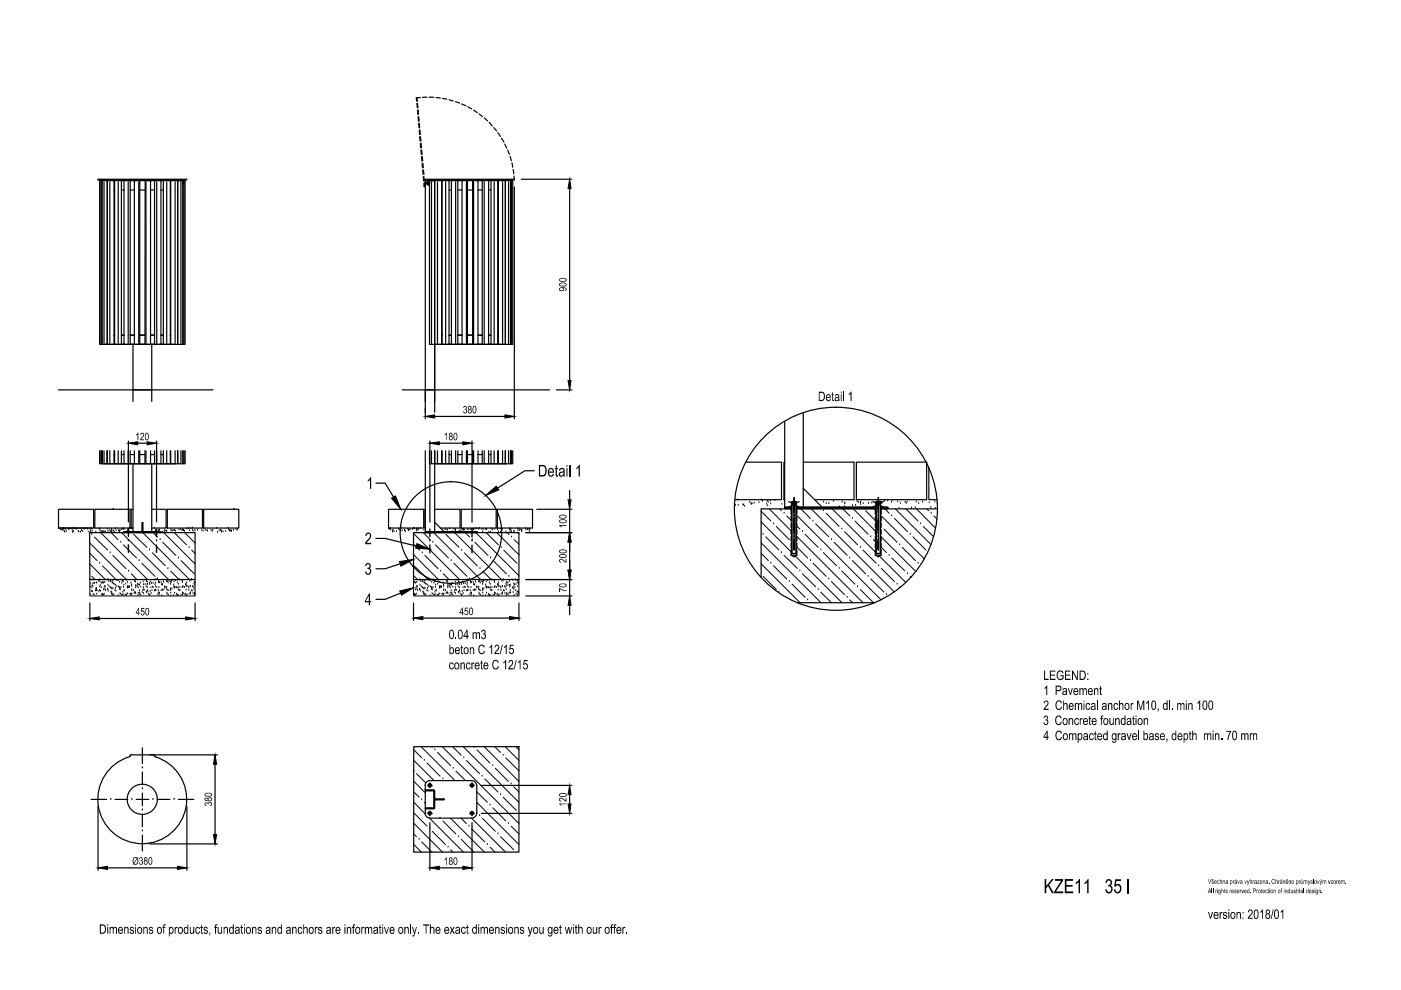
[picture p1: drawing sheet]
<svg xmlns="http://www.w3.org/2000/svg" width="297mm" height="210mm" viewBox="0 0 297 210" stroke-linecap="round" stroke-linejoin="round" font-family="sans-serif">
<!-- layer: 0 -->
<g fill="none" stroke="#000" stroke-width=".25">
<path d="M20.8 38h18.8v.1h-18.8zM20.8 38v.1M21.1 38.3h.5v34.7h-.5zM21.4 38.6v34.2M21.6 38.3h1.1v34.7h-1.1zM22.1 38.6v34.2M22.7 38.3h1.5v34.7h-1.5zM23.3 38.6v34.2M24.2 38.3h.1M24.3 38.3h1.4v34.7h-1.4zM25.1 38.6v34.2M25.7 38.3h.6"/>
<path d="M26.3 38.3h1.3v34.7h-1.3zM27.2 38.6v34.2M27.6 38.3h.9M28.3 38.1v.2h.7v-.2M28.5 38.3h1.1v34.7h-1.1zM29.4 38.6v34.2M29.6 38.3h1.1M30.8 38.3h1.1v34.7h-1.2zM30.9 38.6v34.2M31.4 38.1l-.1 .2h.8l-.1-.2M31.9 38.3h.9M32.8 38.3h1.3v34.7h-1.3z"/>
<path d="M33.2 38.6v34.2M34.1 38.3h.5M34.6 38.3h1.5v34.7h-1.5zM35.3 38.6v34.2M36.1 38.3h.1M36.2 38.3h1.5v34.7h-1.5zM37.1 38.6v34.2M37.7 38.3h1.1v34.7h-1.1zM37.7 38.3h1.4M38.4 38.6v34.2M38.8 38.3h.4v34.7h-.4zM38.8 38.9h.1"/>
<path d="M38.9 38.6h.1M38.9 39.1h.1M39 38.6v34.2M88.3 21.4v-.6l.1-.1 .1 .7M88.4 21.9l.1 .9M88.5 21.9l.1 .9M88.5 23.4l.1 .9M88.6 23.3l.1 .9M88.6 24.8l.1 .9M88.8 24.8l.1 .9M88.8 26.1l.1 1M88.9 26.1l.1 1"/>
<path d="M88.9 27.6v.9M89 29l.1 .9M89 27.5l.1 1M89.1 30.4l.1 1M89.1 20.7h-.7M89.2 29v.9M89.2 31.8l.1 1M89.3 30.4l.1 .9M89.4 33.2l.1 .9M89.4 31.8l.1 1M89.5 34.6l.1 1M89.5 33.2l.1 .9"/>
<path d="M89.6 36.1l.1 .9M89.7 34.6v.9M89.7 37.5l.1 .9M89.8 36.1l.1 .9M89.9 37.5l.1 .9M90 38.8l.1 .8h-.2v-.7M90.2 38.1h18.9M90.4 38.9h.7M90.5 20.6h-.9M90.6 39.1h.1M90.6 38.6h.3l.2 .3-.2 .2h-.3l-.1-.2zM90.7 38.3a.61 .61 0 0 0-.6 .6"/>
<path d="M90.8 38.6v.6M90.8 38.3h1.4M91 20.6h.9M91.1 38.9h.1M91.1 38.3h1.1v34.7h-1.1zM91.4 38.1v.2h.8l-.1-.2M91.5 38.1l-.1 .1M91.5 38.6v34.2M92.2 38.3h1.4v34.7h-1.4zM92.4 20.7l.9 .1M92.8 38.6v34.2M93.6 38.3h.1"/>
<path d="M93.7 38.3h1.5v34.7h-1.5zM93.8 20.9l.9 .1M94.5 38.6v34.2M95.2 21.2l.9 .2M95.2 38.3h.5M95.7 38.3h1.4v34.7h-1.4zM96.6 21.5l.9 .4M96.6 38.6v34.2M97.1 38.3h.9M97.9 22l.9 .4M98 38.3h1.1v34.7h-1.1zM98.9 38.6v34.2"/>
<path d="M99.1 38.3h1.1M99.2 22.6l.8 .5M100.2 38.3h1.1v34.7h-1.1zM100.4 23.4l.8 .5M100.4 38.6v34.2M101.3 38.3h.9M101.6 24.2l.7 .5M102.2 38.3h1.4v34.7h-1.4zM102.7 38.6v34.2M102.7 25l.7 .6M103.6 38.3h.5M103.7 26l.7 .7"/>
<path d="M104.1 38.3h1.4v34.7h-1.4zM104.7 27l.6 .8M104.8 38.6v34.2M105.5 28.1l.6 .8M105.5 38.3h.2M105.7 38.3h1.4v34.7h-1.4zM106.3 29.3l.5 .8M106.6 38.6v34.2M107 30.6l.4 .8M107.1 38.3h1.1v34.7h-1.1zM107.7 31.8l.3 .9M107.8 38.6v34.2"/>
<path d="M108.2 33.2l.2 .9M108.2 38.3h.5v34.7h-.5zM108.5 38.6v34.2M108.5 34.5l.2 1M108.8 35.9l.1 1M109 37.3l.1 .8M109.1 38.1v-.1h-18.9v50.8M109.1 39.7v49.1M110.5 38h10.7M120.8 40v40.7M24.2 40.3h.1M25.7 40.3h.6"/>
<path d="M27.6 40.3h.9M29.6 40.3h1.1M31.9 40.3h.9M34.1 40.3h.5M36.1 40.3h.1M93.6 40.3h.1M95.2 40.3h.5M97.1 40.3h.9M99.1 40.3h1.1M101.3 40.3h.9M103.6 40.3h.5M105.5 40.3h.2"/>
<path d="M22 73h15.2M24.2 71.1h.1M25.7 71.1h.6M27.6 71.1h.9M28.2 73v9.7M29.6 71.1h1.1M31.9 71.1h.9M32.2 73v9.7M34.1 71.1h.5M36.1 71.1h.1M92.1 73h15.3M92.2 73v14.4"/>
<path d="M93.6 71.1h.1M95.2 71.1h.5M97.1 71.1h.9M99.1 71.1h1.1M101.3 71.1h.9M103.6 71.1h.5M105.5 71.1h.2M12.4 82.7h32.8M21.1 95.6v2.7h.5v-2.7v2.7h1.1v-2.7v2.7h1.5v-2.7M21.4 95.6v2.5M22 98.3h15.2M22.1 95.6v2.5"/>
<path d="M23.3 95.6v2.5M24.2 96.4h.1M24.3 95.6v2.7h1.4v-2.7M25.1 95.6v2.5M25.7 96.4h.6M26.3 95.6v2.7h1.3v-2.7M27.2 95.6v2.5M27.2 93.5v17.1M27.6 96.4h.9M28.2 85.1v-2.4h4v2.4M28.2 98.3v14.4M28.5 95.6v2.7h1.1v-2.7"/>
<path d="M29.2 94h2M29.4 95.6v2.5M29.6 96.4h1.1M30.7 95.6v2.7h1.2v-2.7M30.9 95.6v2.5M31.9 96.4h.9M32.2 98.3v14.4M32.8 95.6v2.7h1.3v-2.7M33.2 93.5v17.1M33.2 95.6v2.5M34.1 96.4h.5M34.6 95.6v2.7h1.5v-2.7"/>
<path d="M35.3 95.6v2.5M36.1 96.4h.1M36.2 95.6v2.7h1.5v-2.7v2.7h1.1v-2.7v2.7h.4v-2.7M37.1 95.6v2.5M38.4 95.6v2.5M39 95.6v2.5M85.3 82.7h31.2M90.2 82.7h2v2.4M90.2 95.6v17.1M91.1 95.6v2.7h1.1v-2.7v2.7h1.4v-2.7M91.1 93.5v17.2M91.5 95.6v2.5"/>
<path d="M92.1 98.3h15.3M92.2 88.3h14.9M92.2 98.3v14.4M92.8 95.6v2.5M93.1 94h5M93.6 96.4h.1M93.7 95.6v2.7h1.5v-2.7M94.5 95.6v2.5M95.2 96.4h.5M95.7 95.6v2.7h1.4v-2.7M96.6 95.6v2.5M97.1 96.4h.9"/>
<path d="M98 95.6v2.7h1.1v-2.7M98.9 95.6v2.5M99.1 96.4h1.1M100.1 93.5v17.2M100.2 95.6v2.7h1.1v-2.7M100.4 95.6v2.5M101.3 96.4h.9M102.2 95.6v2.7h1.4v-2.7M102.7 95.6v2.5M103.6 96.4h.5M104.1 95.6v2.7h1.4v-2.7M104.8 95.6v2.5"/>
<path d="M105.5 96.4h.2M105.7 95.6v2.7h1.4v-2.7v2.7h1.1v-2.7v2.7h.5v-2.7M106.6 95.6v2.5M107.8 95.6v2.5M108.5 95.6v2.5M113.3 99.8h-2l-5.8 3.7M118 82.7h3.2M120.8 98.6v2.4M158.2 98h7.5v7.9h-9.9M166.4 98h-.2v7.9h.2M166.4 89.4v18.1M170.3 98h10.8v7.9h-8.4"/>
<path d="M170.3 87.5v20M181.6 98h14.9v7.9h-14.9zM196.9 99.2v6.7h1.8M12.4 108h7.5v4h-7.5zM12.4 112h7.1M19 112.9h22.4v10h-22.3zM20.1 108h7.5v4h-7.5zM24 108h.1M26.2 112.7h8v.2h-8zM28.2 108h-.4v4h.4M30.1 110.8h.2v1.9h-.2zM32.2 108h3v4h-3"/>
<path d="M35.5 108h7.4v4h-7.4zM43.2 108h7.4v4h-7.4zM49.6 108h.1M79.7 114.2h2l6.6 1.6M79.7 102.4h2l1.7 3M82.4 108h7.4v4h-7.4zM84.8 119.5l-3.1 1.1h-2M87.7 112.9h22.3v10h-22.3zM90.2 108v4M90.2 112.7h10.9v.2h-10.9zM90.8 112.7h.7v.2h-.7zM92.2 108h5.3v4h-4.2"/>
<path d="M92.2 110.7l1.9 2M97.8 108h7.4v4h-7.4zM99.7 112.7h.8v.2h-.8zM105.5 108h7.4v4h-7.4zM111.5 112.9h9.7M113.8 108h7.4M120.8 104v2M120.8 108v4.9M120.8 114.9v6M166.4 107.9h-5v14.5M167.2 106.3l2.3 1.2M167.6 107.5v.4"/>
<path d="M167.7 117.7h.2M167.7 107.9v1.1M167.7 109.5v.9M167.7 110.9v1M167.7 112.3v1M167.7 113.7v1M167.7 115.2v.9M167.7 116.6v1.1M167.7 117.7l.2 .1M167.9 107.5h-1.5v.4h1.5M167.9 117.3h.9M167.9 106.3l.9 .1"/>
<path d="M168 117.7h.1M168 117.8l.1 .1M168.2 118h.3M168.2 117.7h.2M168.5 117.7h.2M168.7 117.8l-.1 .1M168.8 107.9h16.9M168.8 107.5h16.9M168.8 106.4h-.9v10.9M168.8 106.4v10.9M168.8 117.7h.2M169 107.9v1.1"/>
<path d="M169 109.5v.9M169 110.9v1M169 112.3v1M169 113.7v1M169 115.2v.9M169 116.6v1.1M169 117.7l-.2 .1M169 107.5v.4M169.5 106.3l-2.3 1.2M170.3 103.5l4 4M185.1 106.3l2.2 1.2M185.5 107.5v.4"/>
<path d="M185.6 117.7h.1M185.6 107.9v1.1M185.6 109.5v.9M185.6 110.9v1M185.6 112.3v1M185.6 113.7v1M185.6 115.2v.9M185.6 116.6v1.1M185.6 117.7l.2 .1M185.7 117.3h1M185.8 106.3l.9 .1M185.8 117.7h.2"/>
<path d="M185.8 117.8l.2 .1M186.1 118h.3M186.1 117.7h.2M186.4 117.7h.2M186.6 117.8l-.2 .1M186.7 107.5h1.5v.4M186.7 107.9h12.1M186.7 106.4h-1v10.9M186.7 117.7h.1M186.7 106.4v10.9M186.8 107.9v1.1M186.8 109.5v.9"/>
<path d="M186.8 110.9v1M186.8 112.3v1M186.8 113.7v1M186.8 115.2v.9M186.8 116.6v1.1M186.8 117.7l-.2 .1M186.9 107.5v.4M187.3 106.3l-2.2 1.2M19.1 127.8v3.8M21 131.1h18.4M41.4 127.8v3.8M84.9 125.8l-3.2 1.3h-2"/>
<path d="M87.7 127.8v3.8M89.7 131h18.3M110 127.8v3.8M111.5 122.9h9.7M111.5 126.4h9.7M120.8 122.9v3.5M120.8 128.3v2M169 127.8h16.5M30.2 158.6v3.3M87.7 158.3h22.3v22.4h-22.3zM19.3 169.5h3.3M20.8 171v13.5"/>
<path d="M23.5 169.5h.1M24.4 169.5h2.7M27.6 160.2v.2a9.4 9.4 0 0 0-5.5 14.1 9.4 9.4 0 0 0 15.1 1.1 9.4 9.4 0 0 0-3.2-14.8l-1.1-.4M27.6 160.2v.1M27.8 160l-.2 .2M27.8 160h18.3M28 169.5h.1M28.9 169.5h2.6M30.2 176.2h.1M30.2 171.7h.1M30.2 167.2h.1M30.2 162.8h.1"/>
<path d="M30.2 163.7v2.7M30.2 168.1v2.7M30.2 172.6v2.7M30.2 177.1v3.3M31.7 178.9h14.4M32.4 169.5h.1M32.6 160l.2 .2M32.8 160.2l.1 .2M32.8 160.2v.1M33.3 169.5h2.7M36.9 169.5h.1M37.8 169.5h3.3"/>
<path d="M39.6 171v13.5M45.6 162v14.9M90.1 172.4a.99 .99 0 0 0 1 1M90.2 166.5v6M90.7 166.5h.1M90.7 172.5h.1M90.9 166.5h.1M90.9 172.5h.1M91 166.5h.3M91 172.5h.3M91.1 165.5a.99 .99 0 0 0-1 1M91.1 165.5h9a.99 .99 0 0 1 .9 1"/>
<path d="M91.1 166.7h.1M91.1 166.3h.1M91.1 172.7h.1M91.1 172.2h.1M91.1 166v.2M91.1 166.4v.3M91.1 166.8v.2M91.1 172v.2M91.1 172.3v.3M91.1 172.8v.2M91.1 174.4v10.1M91.1 173.5h9"/>
<path d="M91.4 166.5h.1M91.4 172.5h.1M91.5 166.5h.2M91.5 172.5h.2M91.9 167.6v3.7M91.9 171.3h-1.7v.2h1.8M92 167.5l.1 .1M92 167.5h-1.8v.2h1.7M92.1 171.3l-.1 .1M92.2 169.4h1.9v.2h-1.9zM92.2 167.7v3.6M99.6 166.5h.2"/>
<path d="M99.6 172.5h.2M99.9 166.5h.1M99.9 172.5h.1M99.9 166.5h.3M99.9 172.5h.3M100.1 166.7h.1M100.1 166.3h.1M100.1 172.7h.1M100.1 172.2h.1M100.1 166v.2M100.1 166.4v.3M100.1 166.8v.2"/>
<path d="M100.1 172v.2M100.1 172.3v.3M100.1 172.8v.2M100.1 174.4v10.1M100.3 166.5h.1M100.3 172.5h.1M100.4 166.5h.2M100.4 172.5h.2M101 172.4a.99 .99 0 0 1-.9 1M101.1 166.5v6M102.1 166.5h19.1M102.1 172.5h19.1"/>
<path d="M120.8 168.5v2M22.8 184h14.8M93.1 184h5"/>
<circle cx="90.7" cy="38.9" r=".28"/>
<circle cx="95.6" cy="112.9" r="10.8"/>
<circle cx="177.2" cy="107.9" r="21.5"/>
<circle cx="30.2" cy="169.5" r="3.2"/>
<circle cx="91.1" cy="166.5" r=".36"/>
<circle cx="91.1" cy="172.4" r=".36"/>
<circle cx="100.1" cy="166.5" r=".36"/>
<circle cx="100.1" cy="172.4" r=".36"/>
</g>
<g fill="none" stroke="#000" stroke-width=".3">
<path d="M27.2 114.6h.1M27.2 112.1v1.6M27.2 115.5v1.6M33.2 114.7h.1M33.2 112.2v1.6M33.2 115.6v1.5M91.1 114.7h.1M91.1 112.2v1.6M91.1 115.6v1.6M100.1 114.7h.1M100.1 112.2v1.6M100.1 115.6v1.6"/>
<path d="M168.4 109.2h.1M168.4 113.7h.1M168.4 109.4h.1M168.4 113.8h.1M168.4 108.8h.1M168.4 113.2h.1M168.4 113.9h.1M168.4 105.5v3M168.4 109.7v3.3M168.4 114.1v2.5M186.2 109.2h.1M186.2 113.7h.1"/>
<path d="M186.2 109.4h.1M186.2 113.8h.1M186.2 108.8h.1M186.2 113.2h.1M186.2 113.9h.1M186.2 105.5v3M186.2 109.7v3.3M186.2 114.1v2.5M239.2 186.4v3"/>
</g>
<!-- layer: SRAFY -->
<g fill="none" stroke="#000" stroke-width=".21">
<path d="M12.9 112.3h.1M13 112.4h.1M13.3 112.3h.1M13.3 112.5h.1M13.4 112h.1M13.5 112.1h.1M13.6 112.7h.1M13.8 112.8h.1M13.8 112.3h.1M14.1 112.6h.1M14.6 112.3h.1M14.7 112.2h.1"/>
<path d="M15 112.1h.1M15.3 112.5h.1M15.4 112.9h.1M15.5 112h.1M15.6 112.7h.1M16 112.1h.1M16.2 112.2h.1M16.6 112.6h.1M16.7 112.8h.1M17.1 112.8h.1M17.3 112.5h.1M17.5 112.7h.1"/>
<path d="M17.8 112.2h.1M18.5 112.1h.1M18.6 112.2h.1M18.7 112.8h.1M19 119.5l3.4 3.4M19 115.1l7.8 7.8M19 117.3l1.6 1.6M19.1 112.7h.1M19.2 112.5h.1M19.5 113.3h.1M19.5 112.2h.1M19.5 112.7h.1"/>
<path d="M20 113.9l2.8 2.7M20.3 112.8h.1M21 112.2h.1M21.1 119.4h.1M21.2 112.1h.1M21.2 112.9h.1M21.2 112.5h.1M21.3 112.9l10 10M21.5 112.7h.1M21.7 112.7h.1M21.7 120l2.8 2.8M21.8 112.8h.1"/>
<path d="M22 112.7h.1M22.1 112.8h.1M22.4 112.8h.1M22.8 112.2h.1M22.9 112.7h.1M23.2 112.5h.1M23.4 117.2h.1M23.4 112.7h.1M23.6 112.2h.1M23.6 112.9l1.4 1.5M23.7 112.7h.1M23.7 112.3h.1"/>
<path d="M23.7 112.6h.1M23.9 117.8l2.8 2.8M24.1 112.6h.1M24.2 112.8h.1M24.5 112.1h.1M24.6 112.5h.1M25.1 112.5h.1M25.3 112.7h.1M25.4 112.7h.1M25.4 112.4h.1M25.6 115h.1M25.8 112.3h.1"/>
<path d="M25.8 112.9l9.9 10M26.1 112.1h.1M26.1 112.3h.1M26.2 115.5l2.8 2.8M26.3 112.3h.1M27 112.7h.1M27.1 112.5h.1M27.1 112.1h.1M27.3 112.7h.1M27.5 112.1h.1M27.7 112.1h.1M28 112h.1"/>
<path d="M28.4 113.3l2.8 2.8M29.5 118.9h.1M30.1 119.4l2.8 2.8M30.3 112.9l9.9 10M31.7 116.6h.1M32.3 117.2l2.8 2.8M32.5 112.9l.9 1M32.7 112h.1M33 112.5h.1M33.2 112.6h.1M33.6 112.6h.1M33.7 112.3h.1"/>
<path d="M33.8 112.4h.1M34 114.4h.1M34.5 112.8h.1M34.5 115l2.8 2.8M34.7 112.9l6.7 6.7M34.8 112.8h.1M34.9 112.5h.1M35.2 112.6h.1M35.3 112.7h.1M36.2 112.6h.1M36.3 112.4h.1M36.5 112.6h.1"/>
<path d="M36.9 112.5h.1M37 112.9l2.5 2.6M37 112.5h.1M37.2 112.6h.1M37.8 118.3h.1M37.9 112.3h.1M38.2 112.3h.1M38.4 118.9l2.8 2.8M38.6 112.5h.1M38.7 112.3h.1M38.8 112.4h.1M38.9 112.5h.1"/>
<path d="M39.1 112.6h.1M39.2 112.9l2.2 2.2M39.6 112.1h.1M39.9 112.1h.1M40.1 116.1h.1M40.2 112.5h.1M40.5 112h.1M40.6 116.6l.8 .8M40.8 112.5h.1M40.8 112h.1M41.1 112.6h.1M41.4 112.5h.1"/>
<path d="M41.9 112.4h.1M42.8 112.5h.1M43.1 112.6h.1M43.5 112.4h.1M43.9 112.5h.1M44 112.6h.1M44.7 112.5h.1M45 112.6h.1M45.1 112.4h.1M45.9 112h.1M46.1 112.9h.1M46.4 112.6h.1"/>
<path d="M46.7 112.5h.1M46.8 112.4h.1M47 112.8h.1M47 112.6h.1M47.3 112.8h.1M47.8 112.7h.1M48.3 112h.1M48.5 112.3h.1M48.7 112.6h.1M48.7 112.5h.1M48.9 112.6h.1M49 112.6h.1"/>
<path d="M49.1 112.7h.1M49.5 112.5h.1M50.1 112.3h.1M50.4 112.3h.1M82.4 112h.1M82.6 112.2h.1M82.8 112h.1M82.8 112.4h.1M83.2 112.8h.1M83.3 112.5h.1M83.6 112.8h.1M84.1 112.7h.1"/>
<path d="M84.5 112.2h.1M84.8 112.4h.1M84.9 112.5h.1M84.9 112.6h.1M85.2 112h.1M85.3 112.6h.1M85.8 112.5h.1M85.8 112.6h.1M85.9 112.7h.1M86.4 112.2h.1M86.6 112.5h.1M86.6 112.4h.1"/>
<path d="M86.7 112.4h.1M87 112.3h.1M87.5 112.3h.1M87.7 117.6l5.3 5.3M87.7 113.1l9.8 9.8M87.7 115.3l1.3 1.4M87.7 112h.1M87.8 112.1h.1M88.3 112.4h.1M88.3 112.1h.1M88.4 112.6h.1M88.4 112.2h.1"/>
<path d="M88.6 112.1h.1M88.7 112.4h.1M89.2 112h.1M89.5 117.2h.1M89.7 112.9l1.5 1.5M89.9 112.4h.1M90.1 117.8l2.8 2.8M91.8 115h.1M91.9 112.9l10 10M92.3 115.5l2.8 2.8M94.3 112.2h.1M94.5 113.3l2.8 2.8"/>
<path d="M94.6 112.4h.1M94.9 112.4h.1M95.3 112.1h.1M95.7 118.9h.1M96 112.7h.1M96.2 119.4l2.8 2.8M96.3 112.2h.1M96.4 112.9l9.9 10M96.5 112.7h.1M96.6 112.3h.1M96.6 112.4h.1M97.4 112.6h.1"/>
<path d="M97.7 112.6h.1M97.9 116.7h.1M97.9 112.2h.1M98 112.3h.1M98.2 112.3h.1M98.2 112.5h.1M98.3 112.2h.1M98.4 117.2l2.8 2.8M98.5 112.4h.1M98.6 112.9l1 1M99.1 112.3h.1M99.4 112.3h.1"/>
<path d="M99.8 112.3h.1M99.9 112.3h.1M100.1 114.4h.1M100.2 112.2h.1M100.4 112.2h.1M100.5 112.4h.1M100.7 115l2.8 2.8M100.8 112.1h.1M100.9 112.9l9.1 9.2M101.1 112.1h.1M101.2 112.9h.1M101.5 112.2h.1"/>
<path d="M101.6 112h.1M102.2 112.2h.1M102.3 112.8h.1M102.4 112.4h.1M103 112.2h.1M103.1 112.3h.1M103.1 112.9l2.6 2.6M103.2 112.2h.1M103.6 112.8h.1M104 118.3h.1M104 112.8h.1M104.1 112.2h.1"/>
<path d="M104.4 112.3h.1M104.6 118.9l2.8 2.8M104.8 112.2h.1M105.3 112.9l4.7 4.7M105.5 112.3h.1M105.7 112.8h.1M106.1 112.2h.1M106.1 112.8h.1M106.3 116.1h.1M106.3 112.3h.1M106.5 112.2h.1M106.8 116.7l2.8 2.7"/>
<path d="M107.3 112.8h.1M107.6 112.9l.3 .4M108 112.2h.1M108 112.3h.1M108.1 112.1h.1M108.1 112.8h.1M108.2 112.4h.1M108.3 112.3h.1M108.5 113.9h.1M108.5 112.8h.1M109 112.7h.1M109 114.4l1 1"/>
<path d="M109.7 112.1h.1M109.8 112.9l.2 .3M109.8 112.6h.1M110 112.2h.1M110.2 112.5h.1M110.3 112.3h.1M110.6 112.4h.1M110.6 112.7h.1M110.7 112.5h.1M111.4 112.1h.1M111.5 112.3h.1M111.8 112.3h.1"/>
<path d="M112 112.2h.1M112.2 112.7h.1M112.2 112.3h.1M112.4 112.3h.1M155.9 107.1h.1M155.9 107.2h.1M156.4 106h.1M156.5 107.1h.1M157.5 107h.1M157.6 107.1h.1M157.9 107.3h.1M159 106.5h.1"/>
<path d="M159.3 107h.1M159.3 106.8h.1M159.5 106.8h.1M159.9 106.7h.1M160.9 106.5h.1M161.4 119.5l8.2 8.3M161.4 115.1l12.7 12.7M161.4 110.6l6.3 6.4M161.4 117.3l1.5 1.6M161.4 108.4l2 2.1M161.4 106h.1M161.7 106.2h.1"/>
<path d="M161.8 113.3h.1M162.3 113.8l2.8 2.8M162.6 106.9h.1M162.6 106.3h.1M162.8 107.3h.1M162.9 106.5h.1M163.1 107.9l4.6 4.7M163.3 106.2h.1M163.4 106.8h.1M163.4 119.4h.1M164 111.1h.1M164 120l2.8 2.8"/>
<path d="M164.3 106.1h.1M164.6 111.6l2.7 2.8M165.3 107.9l.4 .4M165.7 117.2h.1M165.8 106.9h.1M166.2 108.8h.1M166.2 117.8l2.8 2.7M166.5 107.5l-.1 .1M166.7 107.5l-.3 .3M166.8 109.4l.9 .9M166.9 107.5l-.4 .4M167.1 107.5l-.4 .4"/>
<path d="M167.3 107.5l-.4 .4M167.6 107.9l.1 .2M167.6 107.5l-.4 .4M167.6 107.6l-.2 .3M167.6 107.9h.1M168.6 117.9l9.9 9.9M169 116l2.2 2.3M169 113.8l14 14M169 111.6l.6 .6M169 109.4l17.8 17.8M169.1 107.5l-.1 .1M169.3 107.5l-.3 .3"/>
<path d="M169.5 107.5l-.3 .4M169.8 107.9l2 2M169.8 107.5l-.4 .4M170 107.5l-.4 .4M170.1 112.7h.1M170.2 107.5l-.4 .4M170.4 107.5l-.3 .4M170.7 113.3l2.8 2.8M170.7 107.5l-.4 .4M170.9 107.5l-.4 .4M171.1 107.5l-.4 .4M171.4 107.5l-.5 .4"/>
<path d="M171.6 107.5l-.4 .4M171.8 107.5l-.4 .4M171.8 118.9h.1M172 107.9l17.6 17.6M172 107.5l-.4 .4M172.3 107.5l-.5 .4M172.4 110.5h.1M172.4 119.4l2.8 2.8M172.5 107.5l-.5 .4M172.7 107.5l-.4 .4M172.9 107.5l-.4 .4M172.9 111.1l2.8 2.7"/>
<path d="M173.1 107.5l-.4 .4M173.4 107.5l-.4 .4M173.6 107.5l-.4 .4M173.8 107.5l-.4 .4M174 116.6h.1M174 107.5l-.4 .4M174.2 107.5l-.3 .4M174.5 107.5l-.4 .4M174.6 108.3h.1M174.6 117.2l2.8 2.8M174.6 106.5h.1M174.7 107.5l-.4 .4"/>
<path d="M174.9 107.5l-.4 .4M175.1 107.5l-.3 .4M175.2 106.8h.1M175.2 108.8l2.7 2.8M175.3 107.5l-.3 .4M175.6 107.5l-.4 .4M175.7 106.8h.1M175.8 107.5l-.4 .4M176 107.5l-.4 .4M176.2 107.5l-.3 .4M176.3 114.4h.1M176.4 107.9l9.2 9.1"/>
<path d="M176.5 107.5l-.4 .4M176.7 106.3h.1M176.7 107.5l-.4 .4M176.8 115l2.8 2.8M176.9 107.5l-.4 .4M177.1 107.5l-.4 .4M177.4 107.5l-.4 .4M177.6 107.5l-.4 .4M177.8 107.5l-.4 .4M178 107.5h.1M178 107.5l-.4 .4M178.3 107.5l-.5 .4"/>
<path d="M178.5 112.2h.1M178.5 107.5l-.4 .4M178.6 106.5h.1M178.7 107.9l1.5 1.5M178.7 107.5l-.4 .4M178.9 107.5l-.4 .4M179 107.4h.1M179.1 112.7l2.7 2.8M179.1 106.7h.1M179.1 106.8h.1M179.2 107.5l-.5 .4M179.4 107.5l-.4 .4"/>
<path d="M179.6 107.5l-.4 .4M179.8 107.5l-.4 .4M180 107.5l-.4 .4M180.2 118.3h.1M180.3 107.5l-.4 .4M180.5 107.5l-.4 .4M180.7 109.9h.1M180.7 118.9l2.8 2.8M180.7 107.5l-.4 .4M180.8 107.2h.1M180.9 107.5l-.4 .4M181.1 107.5l-.3 .4"/>
<path d="M181.3 110.5l2.8 2.8M181.4 107.5l-.5 .4 4.7 4.7M181.4 107.1h.1M181.6 107.5l-.4 .4M181.7 106.3h.1M181.8 107.5l-.4 .4M182 106.5h.1M182 107.5l-.3 .4M182.2 107.5l-.3 .4M182.4 116.1h.1M182.4 106.6h.1M182.5 107h.1"/>
<path d="M182.5 106.5h.1M182.5 107.5l-.4 .4M182.7 107.5l-.4 .4M182.9 107.5l-.4 .4M183 116.6l2.8 2.8M183 106.8h.1M183.1 107.5l-.3 .4M183.4 107.5l-.4 .4M183.5 108.3l2.1 2M183.6 107.5l-.4 .4M183.8 107.5l-.4 .4M184.1 107.5l-.5 .4"/>
<path d="M184.2 106.8h.1M184.3 107.5l-.4 .4M184.5 107.5l-.4 .4M184.6 113.8h.1M184.7 107.5l-.4 .4M184.8 106.7h.1M185 107.5l-.5 .4M185.2 114.4l.4 .4M185.2 107.5l-.5 .4M185.4 107.9l.2 .2M185.4 107.5l-.4 .4M185.5 107.6l-.3 .3"/>
<path d="M185.5 107.9h-.1M185.6 106.6h.1M185.8 106.5h.1M186.3 120h.1M186.4 106.5h.1M186.4 117.9l5.7 5.6M186.8 113.8l7.4 7.4M186.8 116l1.2 1.2M186.9 106.5h.1M186.9 109.4l9.1 9.1M186.9 106.8h.1M186.9 107.5v.1"/>
<path d="M187.2 107.5l-.3 .3M187.4 107.5l-.4 .4M187.4 112.2l2.8 2.8M187.5 106.3h.1M187.6 107.9l.9 .9M187.6 107.5l-.4 .4M187.8 107.5l-.3 .4M188 107.5l-.3 .4M188.2 107.6l-.3 .3M188.2 107.8l-.1 .1M188.2 106.2h.1M188.3 107.8h.1"/>
<path d="M188.5 117.8h.1M189 106.5h.1M189.1 109.4h.1M189.1 118.3l2.8 2.8M189.2 106.1h.1M189.7 109.9l2.7 2.8M189.8 107.9l7.6 7.6M190.3 106.4h.1M190.6 107.8h.1M190.8 115.5h.1M190.9 106.8h.1M191.3 116.1l2.8 2.8"/>
<path d="M191.9 106.5h.1M192.1 107.9l2.5 2.6M192.2 106.7h.1M192.3 106.5h.1M193 113.3h.1M193.3 107.7h.1M193.5 113.8l2.8 2.8M194.1 107.6h.1M194.3 106.4h.1M194.3 107.9l4.1 4.1M194.6 119.4h.1M194.8 106.8h.1"/>
<path d="M195.2 111.1h.1M195.6 106.5h.1M195.7 111.6l2.3 2.2M196.5 107.9l.4 .4M197 106.6h.1M197.4 107.6h.1M197.4 108.8h.1M198 109.4l.7 .7M198.2 106.4h.1M198.3 107.8h.1M198.7 106.8h.1M198.8 107.9h.1"/>
<path d="M19.1 122.9v3.5h22.3v-3.5M19.1 126.1h.1M19.1 123.8h.1M19.2 124.4h.1M19.4 125.4h.1M19.5 124.6h.1M19.5 122.2l.7 .7M19.5 123h.1M19.6 124.2h.1M19.6 125.4h.1M19.7 123.8h.1M19.7 124.3h.1"/>
<path d="M19.7 126h.1M19.9 123.6h.1M20 126.2h.1M20 123.7h.1M20.3 125.3h.1M20.3 124.9h.1M20.4 123.6h.1M20.4 125h.1M20.4 124.7h.1M20.4 125.2h.1M20.5 126h.1M20.5 123.6h.1"/>
<path d="M20.6 125.3h.1M20.9 123.2h.1M21 123h.1M21 125.5h.1M21 123.3h.1M21.1 125.2h.1M21.2 124.4h.1M21.2 122.9h.1M21.3 124.1h.1M21.3 125.3h.1M21.4 123.5h.1M21.5 124.6h.1"/>
<path d="M21.6 123.8h.1M21.6 126.1h.1M21.7 126h.1M21.7 123.5h.1M21.7 126.2h.1M21.9 123.6h.1M22 125.1h.1M22 126.2h.1M22 123.6h.1M22.1 124.8h.1M22.1 126h.1M22.2 124.4h.1"/>
<path d="M22.2 123.4h.1M22.3 125h.1M22.3 124.4h.1M22.4 125.2h.1M22.8 125h.1M22.9 122.9h.1M22.9 125h.1M22.9 124.1h.1M22.9 123h.1M22.9 125.3h.1M23.1 123.3h.1M23.2 124.4h.1"/>
<path d="M23.4 123.3h.1M23.4 124.6h.1M23.5 125.5h.1M23.6 125.6h.1M23.7 124.9h.1M23.7 126h.1M23.7 123.5h.1M23.7 124.7h.1M23.8 125.9h.1M23.8 123.6h.1M23.9 123.2h.1M23.9 126.2h.1"/>
<path d="M24 124.8h.1M24.1 123.8h.1M24.2 126.1h.1M24.2 123.9h.1M24.4 125.2h.1M24.5 122.9h.1M24.5 124.7h.1M24.5 124.1h.1M24.6 125.3h.1M24.8 123.1h.1M24.8 124.4h.1M24.8 123h.1"/>
<path d="M25.1 126.3h.1M25.1 123h.1M25.1 124.4h.1M25.4 123.5h.1M25.4 124.7h.1M25.4 124.6h.1M25.4 125h.1M25.4 125.9h.1M25.5 125.1h.1M25.6 123h.1M25.6 126h.1M25.7 124.6h.1"/>
<path d="M25.8 123.6h.1M25.9 126.2h.1M26 123.3h.1M26 125.6h.1M26.1 123.3h.1M26.2 124.5h.1M26.2 124.1h.1M26.2 126.1h.1M26.3 125.3h.1M26.3 125.2h.1M26.7 123.9h.1M26.7 126.2h.1"/>
<path d="M26.8 126.1h.1M26.8 126.3h.1M26.8 123h.1M27 123.5h.1M27 124.7h.1M27.1 125.9h.1M27.1 124.4h.1M27.3 121.1h.1M27.3 124.4h.1M27.3 124.6h.1M27.4 124.4h.1M27.4 124.5h.1"/>
<path d="M27.6 126h.1M27.8 123.6h.1M27.8 121.7l1.2 1.2M27.9 126.2h.1M27.9 124h.1M27.9 124.3h.1M27.9 125.3h.1M27.9 125.9h.1M27.9 125h.1M28.3 125.2h.1M28.4 125.8h.1M28.5 123.3h.1"/>
<path d="M28.6 125.6h.1M28.7 123.4h.1M28.7 125.7h.1M28.7 124.6h.1M28.7 124.2h.1M28.8 125.8h.1M28.8 123h.1M29 124.4h.1M29.1 124.1h.1M29.2 123.9h.1M29.3 126.2h.1M29.3 124.6h.1"/>
<path d="M29.3 124h.1M29.3 125.8h.1M29.5 124.1h.1M29.5 125.3h.1M29.5 126h.1M29.6 124.1h.1M29.6 125.7h.1M29.8 123.6h.1M29.8 126.2h.1M29.8 124.5h.1M30.1 125.6h.1M30.3 125.2h.1"/>
<path d="M30.4 123.4h.1M30.4 124.6h.1M30.4 125.8h.1M30.4 124h.1M30.5 125h.1M30.6 125.2h.1M30.7 123h.1M30.8 123.9h.1M31 124.4h.1M31 125.5h.1M31.1 123.3h.1M31.1 125.7h.1"/>
<path d="M31.2 124h.1M31.2 123.4h.1M31.2 125.2h.1M31.2 124.6h.1M31.3 123.9h.1M31.3 125.5h.1M31.5 126h.1M31.7 123.6h.1M31.8 126.2h.1M31.8 123.9h.1M31.8 125.4h.1M32 123.4h.1"/>
<path d="M32 124.6h.1M32 125.8h.1M32.1 123.7h.1M32.2 125.2h.1M32.3 124.5h.1M32.5 123.7h.1M32.5 124.6h.1M32.7 125.3h.1M32.7 123h.1M32.9 124h.1M32.9 125.2h.1M32.9 124.4h.1"/>
<path d="M33 123.6h.1M33 125.3h.1M33 125.1h.1M33.1 122.9h.1M33.2 124.6h.1M33.4 122.8h.1M33.4 126h.1M33.6 125.2h.1M33.6 123.4h.1M33.7 123.3h.1M33.7 123.6h.1M33.7 125.7h.1"/>
<path d="M33.7 124.6h.1M33.7 125.8h.1M33.7 126.2h.1M33.8 123.5h.1M34.2 123.5h.1M34.2 125.2h.1M34.2 123.9h.1M34.3 126.3h.1M34.4 124.1h.1M34.4 125.1h.1M34.5 124h.1M34.5 125.2h.1"/>
<path d="M34.7 123.4h.1M34.7 123h.1M34.8 125h.1M34.9 124.4h.1M34.9 124.6h.1M35.2 124.6h.1M35.3 125h.1M35.3 123.3h.1M35.3 124.5h.1M35.4 125.8h.1M35.4 126h.1M35.5 123.3h.1"/>
<path d="M35.6 125.1h.1M35.6 120.6h.1M35.6 123.6h.1M35.6 125.3h.1M35.7 126.2h.1M35.9 123.3h.1M36.1 124.9h.1M36.2 123.9h.1M36.2 125.2h.1M36.2 123.4h.1M36.2 125.1h.1M36.2 125.8h.1"/>
<path d="M36.2 121.1l1.8 1.8M36.2 126.4h.1M36.3 123.5h.1M36.4 123.2h.1M36.4 124.8h.1M36.6 123h.1M36.8 124h.1M36.8 126.3h.1M36.9 124.4h.1M36.9 123.3h.1M37 124.5h.1M37 124.7h.1"/>
<path d="M37 125.8h.1M37.1 124.6h.1M37.2 123.1h.1M37.4 126h.1M37.4 124.6h.1M37.5 126.3h.1M37.5 123h.1M37.5 124.7h.1M37.6 123.6h.1M37.6 126.1h.1M37.8 123.9h.1M37.8 124.6h.1"/>
<path d="M37.8 125.1h.1M37.9 126.3h.1M38.1 123h.1M38.1 125.2h.1M38.1 124.6h.1M38.4 126.2h.1M38.6 123.3h.1M38.6 123h.1M38.7 124.5h.1M38.7 125.7h.1M38.7 126.1h.1M38.7 123.5h.1"/>
<path d="M38.7 125.8h.1M38.8 124.4h.1M38.9 125.9h.1M39.1 124.6h.1M39.2 126.1h.1M39.3 126h.1M39.3 124h.1M39.4 123.9h.1M39.5 125.1h.1M39.5 124.1h.1M39.5 126.3h.1M39.5 124.4h.1"/>
<path d="M39.5 123.6h.1M39.6 126.1h.1M39.8 124.4h.1M40 124.7h.1M40 125.2h.1M40.1 126h.1M40.3 123.3h.1M40.3 124.4h.1M40.3 125.7h.1M40.3 124.3h.1M40.4 125.9h.1M40.6 123h.1"/>
<path d="M40.6 122.9h.1M40.6 125.2h.1M40.7 125.3h.1M40.8 124.4h.1M40.9 125.8h.1M41.1 124.6h.1M41.1 123.9h.1M41.1 125h.1M41.2 126.3h.1M41.2 124.2h.1M41.2 123.5h.1M41.3 125.8h.1"/>
<path d="M41.3 126h.1M41.4 123.6h.1M87.7 122.9v3.5h22.3v-3.5M87.7 122l.8 .9M87.7 123.8h.1M87.8 126.1h.1M87.8 123.5h.1M87.8 126h.1M87.8 120l2.8 2.8M87.9 126.2h.1M88.1 123.6h.1M88.1 125.1h.1"/>
<path d="M88.1 126.2h.1M88.2 123.6h.1M88.2 124.8h.1M88.3 126h.1M88.3 124.4h.1M88.4 123.4h.1M88.4 125h.1M88.5 124.4h.1M88.6 125.2h.1M88.9 125h.1M89 122.9h.1M89 125h.1"/>
<path d="M89.1 124.1h.1M89.1 123h.1M89.1 125.3h.1M89.2 123.3h.1M89.3 124.4h.1M89.6 123.3h.1M89.6 124.6h.1M89.6 123.2h.1M89.7 125.5h.1M89.7 125.6h.1M89.8 124.9h.1M89.8 126h.1"/>
<path d="M89.9 123.5h.1M89.9 124.7h.1M90 125.9h.1M90 123.6h.1M90.1 123.2h.1M90.1 126.2h.1M90.1 124.8h.1M90.3 123.8h.1M90.3 126.1h.1M90.4 123.9h.1M90.5 125.2h.1M90.6 122.9h.1"/>
<path d="M90.6 124.7h.1M90.7 124.1h.1M90.7 125.3h.1M90.9 123.1h.1M90.9 124.4h.1M91 123h.1M91.2 126.3h.1M91.3 123h.1M91.3 124.4h.1M91.5 123.5h.1M91.5 124.7h.1M91.5 124.6h.1"/>
<path d="M91.5 125h.1M91.6 124.7h.1M91.6 125.9h.1M91.7 125.1h.1M91.8 123h.1M91.8 126h.1M91.8 124.6h.1M92 123.6h.1M92 126.2h.1M92.1 126.2h.1M92.2 123.3h.1M92.2 125.6h.1"/>
<path d="M92.3 124.5h.1M92.4 124.1h.1M92.4 125.3h.1M92.4 126.1h.1M92.5 125.2h.1M92.8 123.9h.1M92.8 126.2h.1M92.9 126.1h.1M93 123h.1M93 126.3h.1M93.1 123.5h.1M93.2 124.7h.1"/>
<path d="M93.2 125.9h.1M93.2 124.4h.1M93.4 121.1h.1M93.4 124.4h.1M93.5 124.4h.1M93.5 124.6h.1M93.6 124.5h.1M93.7 126h.1M93.8 126h.1M93.9 123.6h.1M94 121.7l1.2 1.2M94 124.1h.1"/>
<path d="M94 126.2h.1M94.1 125.3h.1M94.1 124.3h.1M94.1 125.9h.1M94.1 125h.1M94.4 125.2h.1M94.6 125.8h.1M94.7 123.3h.1M94.7 125.6h.1M94.8 125.7h.1M94.9 123.4h.1M94.9 124.6h.1"/>
<path d="M94.9 124.2h.1M95 125.8h.1M95 123h.1M95.2 124.1h.1M95.2 124.4h.1M95.3 123.9h.1M95.4 126.2h.1M95.5 125.8h.1M95.5 124.6h.1M95.5 124h.1M95.7 124.1h.1M95.7 125.3h.1"/>
<path d="M95.7 126h.1M95.8 124.1h.1M95.8 125.7h.1M95.9 123.6h.1M96 126.2h.1M96 124.5h.1M96.3 125.6h.1M96.4 125.2h.1M96.5 123.4h.1M96.6 124.6h.1M96.6 125.8h.1M96.6 124h.1"/>
<path d="M96.6 125.1h.1M96.7 125.2h.1M96.9 123h.1M96.9 123.9h.1M97.2 124.4h.1M97.2 125.5h.1M97.2 123.3h.1M97.3 125.7h.1M97.3 123.4h.1M97.4 124h.1M97.4 125.2h.1M97.4 124.6h.1"/>
<path d="M97.5 123.9h.1M97.5 125.5h.1M97.7 126h.1M97.9 123.6h.1M97.9 123.9h.1M97.9 126.2h.1M98 125.4h.1M98.1 123.4h.1M98.2 124.6h.1M98.2 125.8h.1M98.3 123.8h.1M98.4 125.2h.1"/>
<path d="M98.5 124.5h.1M98.6 123.7h.1M98.6 124.6h.1M98.9 125.3h.1M98.9 123h.1M99 124h.1M99.1 125.2h.1M99.1 124.4h.1M99.1 123.6h.1M99.2 125.3h.1M99.2 125.1h.1M99.2 122.9h.1"/>
<path d="M99.4 124.6h.1M99.6 122.8h.1M99.6 126h.1M99.7 125.2h.1M99.8 123.4h.1M99.8 123.3h.1M99.8 123.6h.1M99.8 125.7h.1M99.9 124.6h.1M99.9 125.8h.1M99.9 126.2h.1M100 123.5h.1"/>
<path d="M100.3 123.5h.1M100.3 125.2h.1M100.4 123.9h.1M100.5 126.3h.1M100.5 124.1h.1M100.6 125.1h.1M100.6 124h.1M100.7 125.2h.1M100.8 123.4h.1M100.8 123h.1M100.9 125h.1M101.1 124.4h.1"/>
<path d="M101.1 124.6h.1M101.3 124.6h.1M101.4 125h.1M101.5 123.3h.1M101.5 124.5h.1M101.6 125.8h.1M101.6 126h.1M101.7 123.3h.1M101.7 125.1h.1M101.8 120.6h.1M101.8 123.6h.1M101.8 125.3h.1"/>
<path d="M101.9 126.2h.1M102 123.3h.1M102.3 124.9h.1M102.3 123.9h.1M102.3 125.2h.1M102.3 123.4h.1M102.4 125.1h.1M102.4 125.8h.1M102.4 121.1l1.7 1.8M102.4 126.4h.1M102.4 123.5h.1M102.5 123.2h.1"/>
<path d="M102.6 124.8h.1M102.8 123h.1M103 124h.1M103 126.3h.1M103 124.4h.1M103.1 123.3h.1M103.1 124.5h.1M103.1 124.7h.1M103.2 125.8h.1M103.3 124.6h.1M103.4 123.1h.1M103.5 126h.1"/>
<path d="M103.6 124.6h.1M103.7 126.3h.1M103.7 123h.1M103.7 124.7h.1M103.8 123.6h.1M103.8 126.2h.1M104 123.9h.1M104 124.6h.1M104 125.1h.1M104.1 126.3h.1M104.2 123h.1M104.3 125.2h.1"/>
<path d="M104.3 124.6h.1M104.3 123h.1M104.6 126.2h.1M104.8 123.3h.1M104.8 123h.1M104.8 124.5h.1M104.9 125.7h.1M104.9 126.1h.1M104.9 123.5h.1M104.9 125.8h.1M105 124.4h.1M105 125.9h.1"/>
<path d="M105.3 124.6h.1M105.4 126.1h.1M105.5 126h.1M105.5 124h.1M105.6 123.9h.1M105.6 125.1h.1M105.6 124.1h.1M105.7 126.4h.1M105.7 124.4h.1M105.7 123.6h.1M105.8 126.1h.1M106 124.4h.1"/>
<path d="M106.2 124.7h.1M106.2 125.2h.1M106.3 126h.1M106.4 123.3h.1M106.5 124.4h.1M106.5 125.7h.1M106.5 124.3h.1M106.6 125.9h.1M106.7 123h.1M106.8 122.9h.1M106.8 125.2h.1M106.9 125.3h.1"/>
<path d="M107 124.4h.1M107.1 125.8h.1M107.2 124.6h.1M107.3 123.9h.1M107.3 125h.1M107.4 126.3h.1M107.4 124.2h.1M107.4 123.5h.1M107.4 125.8h.1M107.5 126h.1M107.5 123.6h.1M107.7 124.1h.1"/>
<path d="M107.7 123.6h.1M107.7 126.1h.1M107.9 122.2h.1M108 125.8h.1M108 123.3h.1M108 124.1h.1M108.1 124.5h.1M108.1 125.7h.1M108.2 124.1h.1M108.2 125.2h.1M108.2 125.7h.1M108.5 122.8l.1 .1"/>
<path d="M108.7 123h.1M108.7 124.7h.1M108.8 125.6h.1M108.8 124.8h.1M108.9 123.8h.1M108.9 124.4h.1M109 125h.1M109 126.3h.1M109.1 124h.1M109.2 124.6h.1M109.3 122.9h.1M109.3 125.3h.1"/>
<path d="M109.4 123.9h.1M109.4 123h.1M109.4 126h.1M109.6 125.5h.1M109.6 123.6h.1M109.7 126.1h.1M109.7 123.2h.1M109.8 124.4h.1M109.8 125.6h.1M109.9 123.9h.1M109.9 125.5h.1M109.9 123.5h.1"/>
<path d="M110 125.8h.1M161.8 122.2l2.8 2.8M165.1 125.5h.1M167.3 123.3h.1M167.9 123.9l2.8 2.7M169.6 121.1h.1M170.1 121.7l2.8 2.7M171.2 127.2h.1M171.8 127.7v.1M173.5 125h.1M174 125.5l2.3 2.3M175.7 122.8h.1"/>
<path d="M176.3 123.3l2.8 2.8M177.9 120.5h.1M178.5 121.1l2.8 2.8M179.6 126.6h.1M180.2 127.2l.6 .6M181.8 124.4h.1M182.4 125l2.8 2.7M184.1 122.2h.1M184.6 122.8l2.8 2.7M186.9 120.5l2.8 2.8M188 126.1h.1M190.2 123.9h.1"/>
<path d="M190.8 124.4l.1 .2M192.4 121.7h.1M193 122.2l.2 .2M87.7 158.9l1.7 1.8M89.3 158.3l7.2 7.2M91.5 158.3l.2 .1M92.2 159h.1M92.8 159.5l2.7 2.8M93.8 158.3l16.2 16.3M96 158.3l1.8 1.8M98.2 158.3l11.8 11.8M100.5 158.4h.1"/>
<path d="M101.1 159l2.8 2.8M102.7 158.3l7.3 7.4M104.9 158.3l1.2 1.2M107.1 158.3l2.9 2.9M109.5 158.4l.5 .6M87.7 179l1.6 1.7M87.7 174.5l6.1 6.2M87.7 170.1l2.5 2.5M87.7 165.6l2.5 2.5M87.7 161.2l4.3 4.3M87.7 176.8l.6 .6M87.7 167.9l1.2 1.1"/>
<path d="M87.8 163.5h.1M87.8 172.4l2.8 2.8M88.3 164l2 2M88.9 178h.1M89.4 169.6h.1M89.4 178.5l2.2 2.2M90 161.2h.1M90 170.1l.2 .2M90.2 167.5h.1M90.4 171.3l-.2 .2M90.4 167.5l-.1 .2M90.6 161.8l2.7 2.8"/>
<path d="M90.6 171.3l-.1 .2M90.6 167.5l-.1 .2M90.8 171.3l-.1 .2M90.8 167.5l-.1 .2M91.1 171.3l-.2 .2M91.1 173.5l7.2 7.2M91.1 175.7h.1M91.1 167.5l-.2 .2M91.3 171.3l-.2 .2M91.3 167.5l-.2 .2M91.5 171.3l-.1 .2M91.5 167.5l-.1 .2"/>
<path d="M91.7 176.3l2.7 2.8M91.7 171.3l-.1 .2M91.7 167.5l-.1 .2M91.9 171.3l-.1 .2M92 167.5l-.2 .2M92.1 167.6l-.1 .1M92.2 171.3l-.2 .2M92.2 171.1l-.2 .2M92.2 170.9l-.2 .1M92.2 170.7l-.2 .1M92.2 170.4l-.2 .2M92.2 170.2l-.2 .2"/>
<path d="M92.2 170l-.2 .1M92.2 169.8l-.2 .1M92.2 169.3l-.2 .2M92.2 169.1l-.2 .1M92.2 168.9l-.2 .1M92.2 168.6l-.2 .2M92.2 168.4l-.2 .2M92.2 168.2l-.2 .1M92.2 168l-.2 .1M92.2 167.8l-.2 .1M92.3 169.4l-.3 .3M92.5 169.4l-.2 .2"/>
<path d="M92.8 169.4l-.3 .2M93 169.4l-.2 .2M93.2 169.4l-.2 .2M93.3 173.5h.1M93.4 169.4l-.2 .2M93.6 169.4l-.1 .2M93.9 169.4l-.2 .2M93.9 165.1h.1M93.9 174.1l2.7 2.7M94.1 169.6h.1M94.1 169.4l-.2 .2M95 179.6h.1"/>
<path d="M95.5 173.5l7.2 7.2M96.1 162.9h.1M96.6 163.5l2.1 2M97.2 177.4h.1M97.7 173.5l1.2 1.1M97.8 178l2.7 2.7M98.3 160.7h.1M98.9 161.2l2.8 2.8M99.4 175.2h.1M100 173.5l7.2 7.2M100 175.7l2.8 2.8M101.1 170.1l8.9 9"/>
<path d="M101.1 172.3v.1M101.1 167.9l2.2 2.2M101.7 172.9h.1M102.2 164.6h.1M102.2 173.5l2.8 2.8M102.8 165.1l2.8 2.8M103.3 179.1h.1M103.9 170.7h.1M103.9 179.6l1 1.1M104.5 162.3h.1M104.5 171.3l2.7 2.8M105 162.9l2.8 2.8"/>
<path d="M105.6 176.8h.1M106.1 168.5h.1M106.1 177.4l2.8 2.8M106.7 160.1h.1M106.7 169l2.8 2.8M107.2 160.7l2.8 2.7M107.8 174.6h.1M108.4 166.2h.1M108.4 175.2l1.6 1.6M108.9 166.8l1.1 1.1M95.5 180.2l.5 .5"/>
</g>
<!-- layer: 0 -->
<g fill="#000">
<path d="M29.2 91.7h.1v1.6h-.1v-1.2l-.3 .2zM29.8 91.8l.3-.1 .4 .3-.1 .6-.5 .6h.7v.1h-.9l.6-.9a.28 .28 0 0 0 0-.4 .28 .28 0 0 0-.4 .2h-.2zM94.7 91.7v1.6h-.1v-1.2l-.3 .2zM98.3 86.1l.4-.1 .2 .2 .1 .4-.2 .2 .3 .4-.3 .5-.5-.2-.1-.3h.2a.29 .29 0 0 0 .3 .2 .29 .29 0 0 0 .3-.3 .29 .29 0 0 0-.4-.2h-.1l.1-.2a.24 .24 0 0 0 .3-.1 .24 .24 0 0 0-.2-.3 .24 .24 0 0 0-.3 .2h-.2zM176.4 83.3l.2-.2v.5h.2v.2h-.2v.9l.3 .3a.31 .31 0 0 1-.4 0 .31 .31 0 0 1-.1-.4v-.8h-.1v-.2h.1zM178.7 83h.2v2h-.2zM180.4 83h.2v2h-.3v-1.5l-.3 .3v-.3zM77.6 113.1l.6-.2 .5 .4v.5l-.2 .4-.8 .9h1v.3h-1.3l.2-.6 .8-1-.1-.6a.38 .38 0 0 0-.5 0 .38 .38 0 0 0-.1 .5l-.3-.1zM78.5 101.2h.2v2.5h-.3v-2l-.4 .4v-.3zM117.8 98.8l.3-.2v.7h.2v.2h-.2v1.2l.2 .1v.2a.36 .36 0 0 1-.4 0 .36 .36 0 0 1-.1-.5v-1h-.2v-.2h.2zM118.6 118.6l.2-.1h.4l.7 .6v-.6h.2v.8l-.4-.1-.5-.5a.27 .27 0 0 0-.4-.1 .27 .27 0 0 0-.1 .4l.3 .1v.2l-.5-.2zM118.5 111.3h1.6v.2h-1.2l.2 .3h-.2z"/>
<path d="M122.8 98.5h.1v2.5h-.2v-1.9l-.5 .4v-.3zM30 128.9h.6v.2h-.5l-.1 .4h.5l.1 .6-.2 .4h-.3l-.3-.4 .2-.1a.3 .3 0 0 0 .4 .3 .3 .3 0 0 0 .1-.5 .28 .28 0 0 0-.2-.2 .28 .28 0 0 0-.3 .1h-.2zM77.6 119.6l.3-.2h.3l.3 .2 .1 .5-.3 .4 .4 .4v.6l-.5 .4h-.4l-.3-.3-.1-.4h.2a.44 .44 0 0 0 .8 .2 .44 .44 0 0 0-.2-.7h-.3v-.3a.37 .37 0 0 0 .5-.2 .37 .37 0 0 0-.3-.5 .37 .37 0 0 0-.4 .3h-.3zM96.6 135.2h.2v.3h-.2zM97.8 136.9l.2-.2v.5h.2v.2h-.2v1l.2 .1-.1 .2a.29 .29 0 0 1-.3-.1 .29 .29 0 0 1 0-.4v-.8h-.2zM98.6 128.8h.6v.2h-.5v.4h.4l.2 .4-.3 .6-.5-.2v-.2h.1a.24 .24 0 0 0 .3 .3 .24 .24 0 0 0 .2-.3v-.2a.24 .24 0 0 0-.2-.3 .24 .24 0 0 0-.3 .2h-.1zM99.6 137.2h.2v.2l.1-.2 .6 .2v1.3h-.2v-1a.24 .24 0 0 0-.1-.3 .24 .24 0 0 0-.3 .1l-.1 1.2h-.2zM100.2 134.1h.2v.2l.3-.3 .3 .3 .3-.2a.36 .36 0 0 1 .4 0 .36 .36 0 0 1 .1 .4v1h-.2v-.9a.27 .27 0 0 0-.3-.4 .27 .27 0 0 0-.2 .4v.9h-.2v-.9a.27 .27 0 0 0-.4-.3 .27 .27 0 0 0-.1 .4v.8h-.2zM102.2 133.6l.5-.1 .2 .2 .1 .5-.3 .2 .3 .2v.5l-.3 .4h-.3l-.4-.3 .2-.3a.36 .36 0 0 0 .4 .3 .36 .36 0 0 0 .3-.4 .36 .36 0 0 0-.4-.3l-.1 .1v-.2a.31 .31 0 0 0 .4-.2 .31 .31 0 0 0-.2-.4 .31 .31 0 0 0-.4 .3l-.2-.1zM101.6 136.9l.3-.2h.5l.3 .4 .1 .1-.2 .1-.2-.4h-.4l-.4 .5v.6l.3 .4 .3 .1 .4-.5h.2l-.4 .7h-.5l-.4-.5-.1-.6zM104.2 136.7h.2v2h-.3v-1.6l-.3 .3v-.2zM104.9 136.9l.3-.2 .6 .2v.6l-.7 1h.8v.2h-1.1l.1-.5 .8-.8a.32 .32 0 0 0-.3-.5 .32 .32 0 0 0-.3 .4h-.2z"/>
<path d="M106.4 136.7h.2l-.5 2h-.1zM107.3 136.7h.1v2h-.2v-1.6l-.4 .3v-.2zM108.1 136.7h.8v.2h-.6l-.1 .6 .5-.1 .3 .4v.4l-.2 .4-.5 .1-.3-.3-.1-.2 .2-.1a.36 .36 0 0 0 .5 .4 .36 .36 0 0 0 .2-.6 .3 .3 0 0 0-.3-.3 .3 .3 0 0 0-.3 .2l-.2-.1zM118.5 124.7l1.6 .5v.1l-.8-.1-.6-.3v.6h-.2zM95.4 140.6l.6-.1 .2 .2-.2 .3a.36 .36 0 0 0-.5-.2 .36 .36 0 0 0-.1 .5l.3 .5 .3-.2v-.2l.2 .1-.3 .4-.5-.1-.2-.4zM97.6 140.5h.2v.2l.2-.3 .5 .2 .1 1.3h-.3v-.9a.29 .29 0 0 0-.3-.3 .29 .29 0 0 0-.2 .4v.8h-.2zM98.9 140.7l.2-.3 .5 .1 .2 .3-.2 .2a.33 .33 0 0 0-.5-.3 .33 .33 0 0 0-.1 .5v.1a.31 .31 0 0 0 .3 .5 .31 .31 0 0 0 .3-.4l.2 .1-.2 .4-.6-.1-.2-.3zM99.9 140.5h.2v.2a.26 .26 0 0 1 .2-.3 .26 .26 0 0 1 .3 .1l-.1 .2a.3 .3 0 0 0-.3 .1 .3 .3 0 0 0 0 .4v.7h-.3zM102 140.1l.2-.1v.5h.2v.2h-.2v.9l.2 .1v.2a.31 .31 0 0 1-.4-.1 .31 .31 0 0 1 0-.3v-.8h-.2v-.2h.2zM104.6 140.2l.2-.3h.5l.4 .4v.2h-.2l-.1-.3-.4-.1-.4 .4v.8l.3 .4h.3l.3-.5 .2 .1v.3l-.4 .3h-.4l-.4-.4-.1-.8zM107.1 139.9h.2v2h-.2v-1.5l-.4 .3v-.3zM107.9 140.1l.2-.2h.4l.3 .3v.5l-.8 1h.8v.2h-1l.1-.4 .7-.9a.3 .3 0 0 0-.2-.5 .3 .3 0 0 0-.4 .3l-.2 .1z"/>
<path d="M109.4 139.9h.2l-.5 2h-.2zM110.2 139.9h.2v2h-.2v-1.5l-.4 .3v-.3zM111.1 139.9h.7v.3h-.6l-.1 .5 .5-.1 .3 .3v.6l-.3 .4h-.4l-.3-.3v-.2h.2l.2 .4 .4-.3-.2-.7-.6 .2zM221.4 151.8h.6l.2 .3-.2 .5 .3 .3v.5l-.3 .3h-.4l-.2-.1-.2-.4 .2-.1 .2 .4a.38 .38 0 0 0 .5-.3 .38 .38 0 0 0-.5-.4l.1-.2 .3-.3a.29 .29 0 0 0-.2-.4 .29 .29 0 0 0-.4 .4l-.2-.1zM221.4 142.2h.2v1.7h.7v.3h-.9zM221.4 145.8l.6-.4v1.9h-.2v-1.5l-.3 .3zM221.4 148.7l.4-.2 .5 .2v.6l-.8 1h.8v.2h-1l.1-.4 .6-.8a.34 .34 0 0 0-.1-.6 .34 .34 0 0 0-.4 .4h-.2zM222.6 142.2h1.2v.2h-1v.6h.9v.2h-.9v.7h1v.3h-1.2zM224.2 142.4l.5-.3 .6 .3 .2 .3-.2 .1-.3-.4h-.3l-.3 .1-.2 .5 .1 .7 .4 .3 .6-.3v-.3h-.5v-.2h.7v.7l-.3 .2-.6 .1-.4-.3-.2-1zM223.9 152l.6-.3 .3 .1 .3 .4-.2 .1-.2-.3-.4-.1-.4 .5v.6l.3 .5h.4l.3-.5 .2 .1-.1 .3-.4 .3h-.4l-.4-.4-.1-1zM224 155.1l.6-.2 .5 .3 .1 .3h-.3l-.2-.4h-.4l-.3 .6 .1 .7 .2 .3h.4l.3-.5 .2 .1-.4 .6h-.6l-.3-.4-.1-.9zM224 148.7l.7-.2 .4 .4 .1 .2h-.2l-.2-.3-.5-.1-.3 .6v.6l.3 .4h.3l.4-.5 .2 .1-.4 .6h-.5l-.4-.4-.1-.8z"/>
<path d="M225.4 148.5h.2v.7l.5-.2 .2 .3 .1 1.2h-.3v-.9a.26 .26 0 0 0-.2-.3 .26 .26 0 0 0-.3 .2v1h-.2zM225.8 142.2h1.1v.2h-.9v.6h.9v.2h-.9v.7h1v.3h-1.2zM226.6 152.3h.2v.2l.3-.3 .4 .2v1.3h-.2v-.9a.3 .3 0 0 0-.3-.4 .3 .3 0 0 0-.2 .5v.8h-.2zM226.7 155.5h.1v.2l.3-.3 .4 .3 .3-.2a.39 .39 0 0 1 .4 .4v1h-.2v-.9a.27 .27 0 0 0-.3-.4 .27 .27 0 0 0-.2 .5v.8h-.2v-.9a.29 .29 0 0 0-.3-.3 .29 .29 0 0 0-.2 .5v.7h-.1zM226.4 145.9h.2l.3 1.2 .3-1.2h.3l-.5 1.4h-.1zM227.3 142.2h.2l.8 1.5v-1.5h.2v2h-.2l-.8-1.6v1.6h-.2zM227.9 149.1h.1v.2l.3-.2a.28 .28 0 0 1 .3-.1 .28 .28 0 0 1 .1 .3l.2-.3 .5 .1v1.4h-.2v-.9a.27 .27 0 0 0-.3-.3 .27 .27 0 0 0-.1 .4v.8h-.2v-1a.29 .29 0 0 0-.4-.2 .29 .29 0 0 0-.1 .5v.7h-.2zM227.9 152.4l.6-.1 .2 .3-.1 .1a.35 .35 0 0 0-.5-.2 .35 .35 0 0 0-.1 .6 .31 .31 0 0 0 .2 .4 .31 .31 0 0 0 .4-.3h.2v.1l-.3 .4h-.3l-.4-.2v-.7zM228.9 145.9h.1v.2l.3-.2 .4 .2 .3-.2h.3l.1 .3v1.1h-.1v-.8a.27 .27 0 0 0-.3-.4 .27 .27 0 0 0-.3 .4v.8h-.2v-.9a.23 .23 0 0 0-.1-.3 .23 .23 0 0 0-.3 .2v1h-.2zM228.9 152.3h.2v.2l.2-.3 .3 .1-.1 .3-.2-.1-.1 .1-.1 1.1h-.2zM230.3 149.2l.5-.2 .3 .4-.1 .1a.37 .37 0 0 0-.6-.1 .37 .37 0 0 0 0 .5v.2a.28 .28 0 0 0 .4 .2 .28 .28 0 0 0 .2-.3h.2l-.3 .5h-.4l-.2-.1-.1-.3zM230.9 151.9l.2-.1v.5h.2v.2h-.2v.9l.2 .1v.2a.3 .3 0 0 1-.3-.1 .3 .3 0 0 1-.1-.3v-.8h-.1z"/>
<path d="M231 155.6l.5-.2 .4 .3v.2h-.2a.28 .28 0 0 0-.3-.3 .28 .28 0 0 0-.3 .4v.4l.2 .3h.3l.1-.3h.2l-.2 .5-.3 .1-.4-.3-.1-.4zM231.9 145.9h.2v.2l.3-.2 .4 .1 .1 1.3h-.2v-.9a.29 .29 0 0 0-.4-.3 .29 .29 0 0 0-.1 .4v.8h-.3zM232.1 155.1l.2-.1v.5h.2v.2h-.2v.9l.2 .3a.31 .31 0 0 1-.3 0 .31 .31 0 0 1-.1-.4v-.8h-.2zM232.6 148.5h.1v2h-.1zM233.5 151.8l.4-.1v.2l-.3 .1v.3h.2v.2h-.2v1.2h-.2v-1.2h-.1zM233.2 145.6l.2-.2v.5h.2v.2h-.2v1l.2 .2a.32 .32 0 0 1-.3 0 .32 .32 0 0 1-.1-.4v-.8h-.1zM234.9 149.1h.2v.2l.2-.3 .5 .2v1.3h-.2v-.9a.29 .29 0 0 0-.3-.3 .29 .29 0 0 0-.2 .4v.8h-.2zM235.2 152.3h.2v.8a.28 .28 0 0 0 .2 .4 .28 .28 0 0 0 .3-.3l.1-.9h.1v1.4h-.1v-.2l-.3 .2-.4-.1zM236.4 152.3h.2v.2l.3-.3 .4 .2 .1 1.3h-.2v-.9a.3 .3 0 0 0-.3-.4 .3 .3 0 0 0-.3 .5v.8h-.2zM236.2 149.3l.2-.3h.4l.3 .4-.2 .1a.33 .33 0 0 0-.5-.2 .33 .33 0 0 0-.1 .5v.3a.29 .29 0 0 0 .4 .2 .29 .29 0 0 0 .2-.3h.2l-.2 .4h-.6l-.2-.3zM237 155.5h.2v.2a.24 .24 0 0 1 .1-.3 .24 .24 0 0 1 .3 .1v.2l-.4 .1v1.1h-.2zM237.2 148.5h.2v.7l.2-.1a.4 .4 0 0 1 .5 0 .4 .4 0 0 1 .1 .5v.9h-.2v-.9a.3 .3 0 0 0-.4-.3 .3 .3 0 0 0-.2 .4v.8h-.2z"/>
<path d="M238.8 155.5h.3l.3 1.1 .3-1.1h.2l-.4 1.4h-.2zM239.7 149.1h.2v.2a.24 .24 0 0 1 .1-.3 .24 .24 0 0 1 .3 .1v.2l-.4 .1v1.1h-.2zM240.2 151.9l.2-.1v.5h.2v.2h-.2v.9l.2 .3a.32 .32 0 0 1-.3-.1 .32 .32 0 0 1-.1-.3v-.8h-.2zM241.1 148.5h.3l.5 1.7 .4-1.7h.3v2h-.2v-1.7l-.5 1.7h-.1l-.5-1.7v1.7h-.2zM241.3 154.9h.2v2h-.2zM242.5 152.3h.2v.2l.3-.3 .4 .2v1.3h-.2v-.9a.31 .31 0 0 0-.3-.4 .31 .31 0 0 0-.2 .5v.8h-.2zM243.5 148.5h.1v2h-.2v-1.5l-.4 .3v-.3zM244.9 155.6l.3-.2 .4 .1 .1 .4h-.2a.24 .24 0 0 0-.1-.3 .24 .24 0 0 0-.3 .2 .24 .24 0 0 0 .2 .2l.4 .3v.5l-.6 .1-.3-.3 .2-.2a.27 .27 0 0 0 .3 .4 .27 .27 0 0 0 .2-.3 .27 .27 0 0 0-.3-.2l-.3-.3zM245.4 150.2h.3v.5l-.2 .2zM247.3 156.6h.2l-.1 .7zM247.9 148.5h.1v2h-.1zM248.4 150.2h.2v.3h-.2z"/>
<path d="M249.6 149.1h.2v.2l.1-.2a.35 .35 0 0 1 .5 .2l.3-.3 .4 .2v1.3h-.1v-1a.28 .28 0 0 0-.4-.2 .28 .28 0 0 0-.2 .4v.8h-.1v-1a.28 .28 0 0 0-.4-.2 .28 .28 0 0 0-.1 .4v.8h-.2zM251.9 149.1h.2v.2l.2-.3 .5 .2 .1 1.3h-.3v-.9a.3 .3 0 0 0-.3-.3 .3 .3 0 0 0-.2 .4v.8h-.2zM252.2 155.1l.2-.1v.5h.2v.2h-.2v1h.2v.2a.29 .29 0 0 1-.4 0 .29 .29 0 0 1 0-.4v-.8h-.1zM252.8 154.9h.2v.7l.4-.2 .3 .3v1.2h-.2v-.9a.3 .3 0 0 0-.3-.3 .3 .3 0 0 0-.2 .4v.8h-.2zM254.3 148.5h.2v2h-.2v-1.5l-.4 .3v-.3zM255.3 155.5h.1v.2a.35 .35 0 0 1 .4-.3 .35 .35 0 0 1 .3 .3v-.1a.37 .37 0 0 1 .5-.1 .37 .37 0 0 1 .2 .4v1h-.2v-.9a.28 .28 0 0 0-.3-.4 .28 .28 0 0 0-.2 .5v.8h-.2v-.9a.24 .24 0 0 0-.2-.4 .24 .24 0 0 0-.2 .3l-.1 1h-.1zM257.6 155.5h.2v.2l.3-.3 .4 .2v1.3h-.2v-.9a.3 .3 0 0 0-.3-.4 .3 .3 0 0 0-.2 .5v.8h-.2zM258.9 156.6h.2v.3h-.2zM260 155h1l-.6 1.9h-.2l.1-.6 .5-1.1h-.8zM263.1 155.5l.3 .1a.33 .33 0 0 1 .3-.2 .33 .33 0 0 1 .3 .3l.2-.2a.4 .4 0 0 1 .5 .4v1h-.2v-.9a.27 .27 0 0 0-.3-.4 .27 .27 0 0 0-.2 .5v.8h-.2v-.9a.27 .27 0 0 0-.3-.3 .27 .27 0 0 0-.1 .5v.7h-.3zM265 155.5h.2v.2a.35 .35 0 0 1 .3-.3 .35 .35 0 0 1 .4 .3v-.1a.37 .37 0 0 1 .4-.1 .37 .37 0 0 1 .2 .4v1h-.1v-.9a.28 .28 0 0 0-.3-.4 .28 .28 0 0 0-.2 .5v.8h-.2v-.9a.29 .29 0 0 0-.4-.3 .29 .29 0 0 0-.1 .5v.7h-.2zM43.4 170.3l.2-.2h.3l.2 .2 .1-.2h.5l.3 .4-.3 .3-.2 .1v-.2a.29 .29 0 0 0 .2-.4 .29 .29 0 0 0-.4-.1 .29 .29 0 0 0-.1 .4l-.3-.3a.23 .23 0 0 0-.4 .1 .23 .23 0 0 0 .3 .3l-.2 .1-.2-.1z"/>
<path d="M118.5 169.4l.3-.3h.3l.8 .6v-.6h.2v.9l-1-.6a.25 .25 0 0 0-.4 .1 .25 .25 0 0 0 .3 .3v.2l-.3-.1zM118.5 170.4h1.6v.1h-1.2l.2 .3h-.2zM23.2 196.5h.2v.3l.1-.2a.34 .34 0 0 1 .3-.1 .34 .34 0 0 1 .3 .3l.3-.3 .4 .2v1.3h-.2v-1a.26 .26 0 0 0-.3-.3 .26 .26 0 0 0-.2 .4v.9h-.2v-1a.25 .25 0 0 0-.2-.3 .25 .25 0 0 0-.2 .3l-.1 1h-.2zM26.3 196.5h.2v.3l.3-.3 .4 .2 .1 1.3h-.2v-.9a.31 .31 0 0 0-.4-.4 .31 .31 0 0 0-.2 .5v.8h-.2zM27.6 196.7l.4-.2 .3 .2 .1 .2-.2 .1v-.2a.25 .25 0 0 0-.4-.1 .25 .25 0 0 0-.1 .3 .25 .25 0 0 0 .4 .1l.3 .3v.4l-.6 .2-.3-.3v-.1h.2a.28 .28 0 0 0 .3 .2 .28 .28 0 0 0 .2-.3 .28 .28 0 0 0-.4-.2l-.3-.2zM29.6 181.8h.5l.2 .4a.22 .22 0 0 0-.2 .2 .22 .22 0 0 0 .2 .3v.3l-.2 .2a.32 .32 0 0 1-.4 .1 .32 .32 0 0 1-.1-.4 .3 .3 0 0 0 .4 .2 .3 .3 0 0 0 .2-.4 .3 .3 0 0 0-.4-.1v-.2a.23 .23 0 0 0 .3-.1 .23 .23 0 0 0-.2-.3 .23 .23 0 0 0-.2 .2l-.2-.1zM30.4 196.5h.2v.3v-.2a.42 .42 0 0 1 .6 0 .42 .42 0 0 1 .1 .5v.9h-.2v-1a.3 .3 0 0 0-.4-.3 .3 .3 0 0 0-.1 .5v.8h-.2zM31.6 196.7l.6-.2 .2 .3-.1 .2a.22 .22 0 0 0-.2-.3 .22 .22 0 0 0-.3 .1 .22 .22 0 0 0 .2 .3l.4 .2v.5l-.3 .2h-.3l-.3-.3v-.1h.3a.28 .28 0 0 0 .3 .3 .28 .28 0 0 0 .2-.4 .28 .28 0 0 0-.4-.2l-.3-.2zM34.7 196.1l.4-.1v.2l-.3 .1v.2h.3v.3h-.3v1.2h-.2v-1.2h-.1zM37 196.5h.2v.3l.2-.3 .3 .1-.1 .2a.28 .28 0 0 0-.4 .1 .28 .28 0 0 0 0 .3v.8h-.2zM40.3 196.5h.1v.9a.31 .31 0 0 0 .4 .4 .31 .31 0 0 0 .2-.5v-.8h.2v1.5h-.2v-.2l-.3 .2h-.3l-.1-.2zM41.5 196.7l.4-.2h.2l.3 .5h-.2a.28 .28 0 0 0-.3-.3 .28 .28 0 0 0-.2 .3v.6a.28 .28 0 0 0 .3 .2 .28 .28 0 0 0 .2-.3h.2v.1l-.2 .4h-.4l-.3-.2-.1-.4z"/>
<path d="M42.6 196.2l.2-.2v.5h.2v.3h-.2v.9l.3 .3h-.2l-.3-.1v-1.1h-.1zM43.2 196.7l.3-.2h.3l.2 .3-.1 .2a.26 .26 0 0 0-.3-.4 .26 .26 0 0 0-.2 .4 .26 .26 0 0 0 .3 .1l.4 .3-.1 .4-.3 .2h-.4l-.2-.3 .2-.1a.26 .26 0 0 0 .3 .2 .26 .26 0 0 0 .2-.4l-.6-.3zM44.4 197.7h.2l-.1 .7zM45.6 196.1l.5-.1v.2h-.3v.3h.2v.3h-.2v1.2h-.2v-1.2h-.2zM46.1 196.5h.3v.9a.3 .3 0 0 0 .3 .4 .3 .3 0 0 0 .2-.5v-.8h.2v1.5h-.2v-.2l-.2 .2-.5-.2zM47.4 196.5h.2v.3l.3-.3 .4 .2v1.3h-.2v-.9a.31 .31 0 0 0-.3-.4 .31 .31 0 0 0-.2 .5v.8h-.2zM51.1 196.2l.2-.2v.5h.2v.3h-.2v.9l.3 .3h-.2l-.3-.1v-1.1h-.1zM53.4 196.5h.2v.3l.3-.3 .4 .2 .1 1.3h-.2v-.9a.3 .3 0 0 0-.4-.3 .3 .3 0 0 0-.2 .4v.8h-.2zM54.7 196.7l.2-.2h.4l.2 .3-.2 .2a.27 .27 0 0 0-.2-.4 .27 .27 0 0 0-.3 .4 .27 .27 0 0 0 .4 .1l.3 .3-.1 .5-.6 .1-.2-.3 .2-.2a.25 .25 0 0 0 .1 .3 .25 .25 0 0 0 .3-.1 .25 .25 0 0 0-.1-.3l-.4-.3zM57.6 196.5h.2v.3l.3-.3 .4 .2v1.3h-.1v-.9a.3 .3 0 0 0-.4-.3 .3 .3 0 0 0-.2 .4v.8h-.2zM61.9 196.5h.2v.3l.3-.3 .4 .2 .1 1.3h-.2v-.9a.3 .3 0 0 0-.4-.3 .3 .3 0 0 0-.2 .4v.8h-.2zM63.2 196.8l.5-.3 .4 .3v.2h-.2a.34 .34 0 0 0-.5-.2 .34 .34 0 0 0-.1 .5v.2a.3 .3 0 0 0 .3 .3 .3 .3 0 0 0 .3-.3h.2l-.2 .4-.4 .1-.2-.1-.2-.4z"/>
<path d="M64.3 196h.2v.7l.3-.2 .4 .2v1.3h-.2v-1a.26 .26 0 0 0-.2-.3 .26 .26 0 0 0-.3 .3v1h-.2zM66.8 196.5h.1v.3l.2-.3 .3 .1-.1 .2a.28 .28 0 0 0-.3 .1 .28 .28 0 0 0-.1 .3v.8h-.1zM67.5 196.7l.3-.2h.3l.2 .3-.1 .2a.27 .27 0 0 0-.3-.4 .27 .27 0 0 0-.3 .4 .27 .27 0 0 0 .4 .1l.4 .3-.2 .5-.6 .1-.2-.4 .2-.1a.25 .25 0 0 0 .1 .3 .25 .25 0 0 0 .4-.1 .25 .25 0 0 0-.2-.3l-.1-.1a.45 .45 0 0 1-.3-.6zM70.4 196.5h.2v.3l.1-.3h.3v.3a.26 .26 0 0 0-.3 .1 .26 .26 0 0 0 0 .3v.8h-.3zM73.5 196.5h.2v.3l.3-.3 .4 .1 .1 1.4h-.2v-1a.29 .29 0 0 0-.4-.2 .29 .29 0 0 0-.2 .4v.8h-.2zM74.9 196h.4v.2h-.3v.3h.2v.3h-.2v1.2h-.2v-1.2h-.2v-.3h.2zM76.6 196.5h.2v.3l.2-.3 .3 .1-.1 .2a.28 .28 0 0 0-.4 .1 .28 .28 0 0 0 0 .3v.8h-.2zM77.3 196.5h.2v.3l.3-.3 .4 .3 .3-.3h.2l.2 .3v1.2h-.2v-.9a.27 .27 0 0 0-.2-.4 .27 .27 0 0 0-.3 .4v.9h-.2v-1a.23 .23 0 0 0-.1-.3 .23 .23 0 0 0-.3 .3v1h-.3zM80.5 196.2l.1-.2v.5h.3v.3h-.3l.1 1h.2v.2h-.2l-.2-.1v-1.1h-.2zM81.4 196.5h.2l.4 1.2 .3-1.2h.2l-.5 1.5h-.1zM85.7 196.5h.2v.3l.3-.3 .4 .2 .1 1.3h-.2v-.9a.3 .3 0 0 0-.4-.3 .3 .3 0 0 0-.2 .4v.8h-.2zM87 196h.2v2h-.2z"/>
<path d="M87.3 196.5h.2l.4 1.2 .3-1.2h.2l-.5 1.8-.2 .3-.2-.1-.1-.2h.2l.2-.3zM88.6 197.7h.3v.3h-.3zM89.7 196h1.3v.2h-.6v1.8h-.1v-1.8h-.6zM91.1 196h.3v.7l.4-.2 .3 .3v1.2h-.2v-.9a.3 .3 0 0 0-.3-.4 .3 .3 0 0 0-.2 .5v.8h-.3zM94.7 181.8v1.6h-.1v-1.3l-.3 .3zM95.4 196.5h.2l.3 .5 .3-.5h.2l-.4 .7 .4 .8h-.2l-.3-.6-.3 .6h-.3l.5-.8zM97.9 196.7l.3-.2h.3l.3 .5h-.2a.36 .36 0 0 0-.6-.2 .36 .36 0 0 0 0 .6 .3 .3 0 0 0 .2 .4 .3 .3 0 0 0 .4-.3l.2 .1-.3 .4h-.3l-.3-.2-.2-.4zM99 196.2l.1-.2v.5h.3v.3h-.3v.9l.3 .1v.2a.26 .26 0 0 1-.4 0 .26 .26 0 0 1 0-.4v-.8h-.2zM101.9 196.5h.2v.3l.3-.3 .3 .3 .3-.3 .3 .1 .2 1.4h-.2v-1a.25 .25 0 0 0-.3-.2 .25 .25 0 0 0-.2 .3v.9h-.2v-1a.26 .26 0 0 0-.3-.3 .26 .26 0 0 0-.2 .4v.9h-.2zM105 196.5h.2v.3l.3-.3 .3 .2 .1 1.3h-.2v-1a.3 .3 0 0 0-.4-.3 .3 .3 0 0 0-.1 .5v.8h-.2zM106.2 196.7l.5-.2 .3 .2v.2l-.2 .1v-.2a.25 .25 0 0 0-.3-.1 .25 .25 0 0 0-.1 .3 .25 .25 0 0 0 .3 .1l.4 .3-.2 .5h-.6l-.2-.2 .2-.2a.27 .27 0 0 0 .1 .4 .27 .27 0 0 0 .4-.2 .27 .27 0 0 0-.1-.3l-.5-.2zM109.1 196.5h.1v.2a.43 .43 0 0 1 .6-.2 .43 .43 0 0 1 .2 .6v.9h-.2v-1a.27 .27 0 0 0-.3-.3 .27 .27 0 0 0-.2 .3l-.1 1h-.1z"/>
<path d="M110.3 196.7l.6-.2 .2 .4-.2 .1a.22 .22 0 0 0-.1-.3 .22 .22 0 0 0-.3 .1 .22 .22 0 0 0 .2 .3l.4 .3-.1 .5-.2 .1-.4-.1-.2-.3 .2-.1a.26 .26 0 0 0 .2 .3 .26 .26 0 0 0 .3-.2 .26 .26 0 0 0-.3-.3l-.4-.2zM111.9 196.5h.2l.3 1.2 .3-1.2h.2l-.5 1.8-.2 .3-.2-.1v-.2h.2l.1-.3zM114.3 196.5h.2v.9a.31 .31 0 0 0 .4 .4 .31 .31 0 0 0 .2-.5v-.8h.2v1.5h-.2v-.2l-.3 .2-.3-.1-.2-.2zM118.7 196.2l.2-.2v.5h.2v.3h-.2v.9l.2 .1v.2a.26 .26 0 0 1-.3 0 .26 .26 0 0 1-.1-.4v-.8h-.2zM119.8 196.5h.1l.3 1.2 .2-1.2h.3l.2 1.1 .2-1.1h.2l-.4 1.5h-.1l-.3-1.1-.2 1.1h-.2zM122 196.2l.2-.2v.5h.2v.3h-.2v.9l.2 .1-.1 .2-.3-.2v-1h-.1zM122.6 196h.2v.7l.4-.2 .3 .3v1.2h-.1v-.9a.29 .29 0 0 0-.4-.3 .29 .29 0 0 0-.2 .4v.8h-.2zM125.7 196.5h.2v1.1a.29 .29 0 0 0 .4 .1 .29 .29 0 0 0 .1-.4v-.8h.2v1.5h-.2v-.2l-.2 .2-.5-.1zM126.9 196.5h.2v.3l.2-.3 .3 .1-.1 .2a.26 .26 0 0 0-.4 .1 .26 .26 0 0 0 0 .3v.8h-.2zM129.7 196h.3v.2h-.2v.3h.2v.3h-.2v1.2h-.3v-1.2h-.1v-.3h.1zM130.2 196.1l.5-.1-.1 .2-.3 .1v.2h.3v.3h-.3v1.2h-.1v-1.2h-.2zM132 196.5h.1v.3l.2-.3h.2v.3a.27 .27 0 0 0-.3 0 .27 .27 0 0 0 0 .4v.8h-.2z"/>
<path d="M132.8 197.7h.2v.3h-.2zM221.5 186.4h.3v1.5l1.2-1.5h.4l-1 1.2 1.1 1.8h-.4l-.9-1.5-.4 .4v1.1h-.3zM223.7 186.4h1.7v.4l-1.5 2.2h1.5v.4h-1.9v-.4l1.5-2.2h-1.3zM225.8 186.4h1.7v.4h-1.4v.8h1.3v.4h-1.3v1h1.4v.4h-1.7zM228.8 186.4h.2v3h-.3v-2.3l-.6 .4v-.4zM230.6 186.4h.2v3h-.3v-2.3l-.5 .4v-.4zM234.5 186.7l.4-.3 .6 .1 .3 .6-.1 .5a.22 .22 0 0 0-.1 .2 .22 .22 0 0 0 .2 .2l.1 .8-.4 .5-.6 .1-.3-.1-.3-.7 .3-.1 .1 .2a.53 .53 0 0 0 .8 .2 .53 .53 0 0 0-.1-.8l-.5-.2v-.3l.6-.2-.2-.6a.42 .42 0 0 0-.5 0 .42 .42 0 0 0-.1 .4l-.3-.1zM236.5 186.4h1.2v.4h-1l-.1 .8 .3-.2h.4l.4 .6v.7l-.4 .6-.5 .1-.3-.1-.3-.7 .3-.1 .1 .3a.5 .5 0 0 0 .6 .2 .5 .5 0 0 0 .2-.7v-.4l-.3-.2h-.3l-.3 .3-.3-.1zM256.1 186.4l.4 .9 .2-.9h.1l-.3 1zM256.1 193.4h.2l.4 1.1 .3-1.1h.2l-.4 1.4h-.2zM256.9 188.4l.1 1zM257.2 188.4l.1 1z"/>
<path d="M257.7 188.7h.3l-.2 .1v.6zM258.1 186.8l.1-.1a.17 .17 0 0 1 .2 0 .17 .17 0 0 1 0 .2 .21 .21 0 0 0-.3 .1 .21 .21 0 0 0 .3 .3l.2-.2a.32 .32 0 0 1-.5 .2 .32 .32 0 0 1 0-.5zM258.6 193.4h.1v.2l.2-.2h.2v.2a.31 .31 0 0 0-.3 .1 .31 .31 0 0 0 0 .4v.7h-.2zM258.7 186.4v.4a.18 .18 0 0 1 .3-.2 .17 .17 0 0 1 .1 .2v.6h-.1v-.6h-.3v.6zM259 188.4v.4a.21 .21 0 0 1 .3-.2 .21 .21 0 0 1 .1 .3l-.1 .5v-.5l-.2-.1-.1 .6zM259.4 193.5l.3-.1a.33 .33 0 0 1 .4 .3l-.1 .1-.2-.2a.24 .24 0 0 0-.4 .2 .24 .24 0 0 0 .4 .2 .47 .47 0 0 1 .4 .6 .47 .47 0 0 1-.6 .3 .47 .47 0 0 1-.4-.5h.3a.25 .25 0 0 0 .2 .3 .25 .25 0 0 0 .3-.3 .25 .25 0 0 0-.3-.2l-.4-.3zM259.2 186.7h.5v.7l-.1-.6h-.2l-.2 .6zM259.6 188.5l.2 .2-.1 .6 .1 .1-.2-.1zM259.8 188.8a.18 .18 0 0 1 .3-.2 .18 .18 0 0 1 .1 .2h-.2v.1a.23 .23 0 0 1 .3 .1 .23 .23 0 0 1-.2 .4 .23 .23 0 0 1-.3-.2l.2 .1 .2-.1-.3-.2zM260.7 188.7h.3l-.2 .2v.5zM261.4 186.7h.3l-.2 .2v.5zM261.7 188.7h.4v.1h-.3l.2 .2a.24 .24 0 0 1 .1 .2 .24 .24 0 0 1-.2 .2 .24 .24 0 0 1-.2-.2l.3 .1v-.2a.27 .27 0 0 1-.3-.1 .27 .27 0 0 1 0-.3z"/>
<path d="M262.2 193.4h.1v.2l.2-.2a.41 .41 0 0 1 .5 0 .41 .41 0 0 1 .1 .5v.9h-.2v-.8a.27 .27 0 0 0-.2-.4 .27 .27 0 0 0-.3 .3l-.1 .9h-.1zM262.3 186.7l.3 .5 .2-.5-.2 .7zM262.9 188.7h.3l-.2 .2v.5zM263.2 188.7h.1l.1 .5 .2-.5h.1l-.2 .7h-.1zM263.8 186.7l.3 .5 .2-.5-.2 .7zM264.4 186.7h.1l.1 .6 .2-.6h.1l-.4 1-.1-.1 .2-.2zM265 186.4l.1 .4a.17 .17 0 0 1 .2-.2 .17 .17 0 0 1 .1 .2l.1 .6h-.2v-.6h-.2l-.1 .6zM265.1 189.2l.1 .2zM264.8 192.9l.4-.1 .4 .3v.6l-.8 .9h.8v.2h-1.1l.1-.3 .7-.9a.33 .33 0 0 0-.1-.6 .33 .33 0 0 0-.4 .4h-.2zM265.6 186.7h.3l-.2 .2v.5zM266.4 188.7h.3l-.2 .2v.5zM266.6 186.7h.4l-.3 .6h.3v.1h-.5l.4-.6z"/>
<path d="M267.4 188.5l.2 .2-.1 .6 .1 .1-.2-.1zM267.6 192.8h.2v2h-.2v-1.5l-.4 .3v-.3zM267.8 186.7l.4 .1v.6l-.1-.6h-.2l-.1 .6zM268.4 188.7h.3l.1 .2a.22 .22 0 0 0-.4 0 .22 .22 0 0 0 .2 .3l.1-.1a.21 .21 0 0 1-.2 .3 .21 .21 0 0 1-.2-.3zM269 187.2l.1 .2zM268.9 188.5l.2 .2-.1 .6 .1 .1-.2-.1zM269.9 192.8h.1l-.4 2h-.2zM270 188.7h.1a.23 .23 0 0 1 .3 0 .23 .23 0 0 1 .1 .2l-.1 .5v-.6h-.2l-.2 .6zM269.7 186.5l.4-.1 .2 .2-.5-.1-.1 .2 .1 .6 .5-.2-.2 .3h-.4l-.1-.3zM270.4 186.4l.1 .4 .2-.2 .2 .2v.6h-.1l-.1-.6h-.2l-.1 .6zM271 186.7h.4l-.3 .1v.6h-.1zM271.6 188.4h.3l-.2 .1 .1 .2-.1 .1v.6l-.2-.6z"/>
<path d="M272 186.7l.1 .1a.17 .17 0 0 1 .2-.2 .17 .17 0 0 1 .2 .2v.6h-.1l-.1-.6h-.2l-.1 .6zM271.9 192.8h.2v2h-.2v-1.5l-.4 .3v-.3zM272.5 188.7v.1a.21 .21 0 0 1 .3-.1 .21 .21 0 0 1 .1 .2v.5h-.1v-.6h-.2l-.1 .6zM273.3 186.7h.4v.7h-.1v-.6h-.3v.6zM273.7 188.7l.2 .6 .1-.1v-.5h.2v.7l-.1-.1a.21 .21 0 0 1-.3 .1 .21 .21 0 0 1-.1-.3zM274.3 188.7h.4v.1h-.3v.1a.24 .24 0 0 1 .3 .2 .24 .24 0 0 1-.2 .3 .24 .24 0 0 1-.3-.2l.3 .1 .1-.2a.28 .28 0 0 1-.3-.1 .28 .28 0 0 1 0-.3zM274.9 188.5l.1 .2v.6l.1 .1-.2-.1zM275.2 188.7h.3l-.2 .1v.6zM275.4 186.7h.3l-.2 .1v.6zM276.4 186.7h.7l.1 .7-.2-.6-.2 .1v.5l-.1-.6h-.2l-.1 .6zM276.4 188.4l.1 1zM277.2 186.7h.2l.1 .6 .3-.6-.4 1-.1-.1 .2-.2z"/>
<path d="M277.9 186.7h.4l-.1 .2v-.1h-.2v.1a.25 .25 0 0 1 .3 .2 .25 .25 0 0 1-.2 .3 .25 .25 0 0 1-.3-.2l.2 .1 .2-.1-.3-.2zM278.2 188.7l.2-.1 .2 .2h-.3v.1a.24 .24 0 0 1 .4 .2 .24 .24 0 0 1-.2 .3 .24 .24 0 0 1-.3-.3l.3 .2-.3-.3zM278.4 186.4l.1 1zM279.2 186.7l.3 .5 .2-.5-.2 .7zM279.6 188.7l.1 .1a.21 .21 0 0 1 .3-.1 .21 .21 0 0 1 .1 .2v.5h-.1v-.6h-.3l-.1 .6zM280.2 189.2l.1 .2zM280.4 186.7l.4 .1a.18 .18 0 0 1 .3-.2 .18 .18 0 0 1 .1 .3v.5l-.1-.6h-.3v.6v-.6h-.2l-.2 .6zM281.6 186.7h.1l.1 .5 .2-.5h.1l-.2 .7h-.1zM282.2 186.7h.4l-.4 .6h.5v.1h-.5l.3-.6zM283.3 186.7h.4l-.2 .1v.6h-.2zM284.4 186.7l.3 .1a.2 .2 0 0 1 .3-.2 .2 .2 0 0 1 .1 .3v.5l-.1-.6h-.2l-.1 .6v-.6h-.2l-.1 .6zM285.3 187.2l.1 .2z"/>
<path d="M118.6 59.1l.9-.2 .6 .3v.3l-.3 .2-1.1-.1a.29 .29 0 0 1-.2-.2 .29 .29 0 0 1 .1-.3zM118.8 59.1v.1a.3 .3 0 0 0 0 .4 .3 .3 0 0 0 .5 0h.2a.27 .27 0 0 0 .4-.1 .27 .27 0 0 0-.1-.4z"/>
<path d="M118.6 60.1l.4-.2h.7l.4 .3v.3l-.4 .2-.9-.1a.35 .35 0 0 1-.2-.5zM118.8 60.1l-.1 .2 .1 .2 .8 .1a.28 .28 0 0 0 .4-.4 .28 .28 0 0 0-.5-.1z"/>
<path d="M118.6 61.1l.4-.2 .9 .1 .2 .5-.3 .2-.1-.2a.22 .22 0 0 0 .3-.2 .22 .22 0 0 0-.3-.2h-.3a.35 .35 0 0 1 .1 .4 .35 .35 0 0 1-.4 .2h-.3a.35 .35 0 0 1-.2-.6zM118.8 61.1l-.1 .1a.35 .35 0 0 0 .3 .4 .35 .35 0 0 0 .4-.3l-.2-.2z"/>
<path d="M30.9 91.8h.4l.2 .4v.8l-.3 .4-.3-.1-.2-.4zM31.1 91.9l-.2 .4v.5a.28 .28 0 0 0 .3 .4 .28 .28 0 0 0 .2-.5l-.1-.7z"/>
<path d="M95.2 91.9l.3-.2 .3 .1 .1 .5a.19 .19 0 0 0-.1 .2 .19 .19 0 0 0 .2 .2l-.1 .5-.2 .2-.5-.2v-.5a.24 .24 0 0 0 .2-.2 .24 .24 0 0 0-.2-.3zM95.4 92.2a.23 .23 0 0 0 .4 0 .23 .23 0 0 0-.4 0zM95.5 92.6l-.2 .1a.3 .3 0 0 0 .2 .5 .3 .3 0 0 0 .4-.2 .3 .3 0 0 0-.2-.4z"/>
<path d="M96.2 91.9l.4-.2 .3 .3 .1 .7-.2 .5a.44 .44 0 0 1-.5 0 .44 .44 0 0 1-.2-.5zM96.4 91.9l-.1 1a.25 .25 0 0 0 .2 .3 .25 .25 0 0 0 .3-.3v-.8z"/>
<path d="M99.3 86.2l.4-.2 .3 .4-.2 .4 .2 .1v.4l-.2 .4h-.4l-.2-.4v-.4l.2-.1-.2-.2zM99.4 86.5a.21 .21 0 0 0 .4 0 .21 .21 0 0 0-.4 0zM99.4 87.2a.29 .29 0 0 0 .5 0 .29 .29 0 0 0-.5 0z"/>
<path d="M100.3 86.2l.1-.1a.58 .58 0 0 1 .6 .3 .58 .58 0 0 1 0 .6l-.2 .7-.5-.1-.1-.7zM100.5 86.2l-.2 .4 .1 .6a.26 .26 0 0 0 .3 .3 .26 .26 0 0 0 .1-.4v-.8z"/>
<path d="M120.1 98.6h.2v.3h-.2zM120.1 99.3h.2v1.7h-.2z"/>
<path d="M173.6 83h.8l.4 .4 .1 1-.4 .6h-.9zM173.8 83.3v1.5h.6l.3-.4-.1-.8-.2-.3z"/>
<path d="M175.3 83.6h.6l.2 .4v.4h-.8l.1 .3a.28 .28 0 0 0 .3 .2 .28 .28 0 0 0 .2-.3l.2 .1-.2 .3-.3 .1-.4-.2-.1-.8zM175.5 83.8l-.2 .4h.6v-.3z"/>
<path d="M177 83.8l.4-.2 .5 .2 .1 1.2h-.2v-.1l-.4 .2-.4-.2v-.5l.4-.2a.27 .27 0 0 0 .3-.2 .27 .27 0 0 0-.3-.3 .27 .27 0 0 0-.2 .3h-.2zM177.2 84.4v.1a.26 .26 0 0 0 .2 .4 .26 .26 0 0 0 .3-.3l.1-.3z"/>
<path d="M178.3 83h.1v.3h-.1zM178.3 83.6h.1v1.4h-.1z"/>
<path d="M114.3 98.6h1l.4 .3 .2 1.2-.4 .8-1.2 .1zM114.5 98.9v1.8h.8l.3-.5v-.9l-.4-.4z"/>
<path d="M116.4 99.3l.3-.1 .5 .1 .3 .6v.3h-1.1l.1 .4a.4 .4 0 0 0 .4 .2 .4 .4 0 0 0 .3-.3h.3l-.4 .6h-.5l-.3-.2-.1-1zM116.7 99.5l-.3 .5h.8l-.2-.5z"/>
<path d="M118.6 110.3l.5-.2h.7l.3 .2v.3l-.3 .3h-.8l-.4-.2zM118.8 110.3a.31 .31 0 0 0 .1 .5 .31 .31 0 0 0 .4 0l.4-.1a.26 .26 0 0 0 .3-.3 .26 .26 0 0 0-.5-.1z"/>
<path d="M118.5 109.4l.5-.3h.7l.4 .3-.2 .5h-1a.35 .35 0 0 1-.4-.5zM118.7 109.4a.35 .35 0 0 0 .1 .4 .35 .35 0 0 0 .5 0h.5a.21 .21 0 0 0 .2-.3 .21 .21 0 0 0-.3-.2z"/>
<path d="M118.6 117.7l.3-.2h.9l.3 .2v.3l-.3 .3h-.8l-.5-.2zM118.8 117.7l-.1 .2 .1 .2h.7a.3 .3 0 0 0 .5-.3 .3 .3 0 0 0-.5-.2z"/>
<path d="M118.6 116.7l.5-.2h.7l.3 .2v.3l-.3 .3h-.8l-.4-.2zM118.8 116.7a.31 .31 0 0 0 .1 .5 .31 .31 0 0 0 .4 0l.4-.1a.22 .22 0 0 0 .3-.2 .22 .22 0 0 0-.3-.2z"/>
<path d="M118.6 99.4l.3-.2h.5l.2 .2 .2 1.6h-.3v-.2l-.4 .3-.6-.2v-.6l.2-.2 .4-.1a.32 .32 0 0 0 .3-.2 .32 .32 0 0 0-.2-.4 .32 .32 0 0 0-.4 .2l-.1 .2h-.2zM118.8 100.4l-.1 .1a.36 .36 0 0 0 .4 .4 .36 .36 0 0 0 .4-.4v-.4z"/>
<path d="M29.3 128.9h.2v1h.1v.2h-.1v.4h-.2v-.4h-.5zM29.3 129.2l-.4 .7h.4z"/>
<path d="M30.9 129l.2-.1a.61 .61 0 0 1 .5 .9l-.2 .7h-.3l-.2-.2-.1-1zM31.1 129.1l-.2 .4 .1 .6a.29 .29 0 0 0 .4 .1 .29 .29 0 0 0 .1-.4v-.5l-.2-.2z"/>
<path d="M78.2 125.8h.2v1.7h.3v.2h-.3v.6h-.2v-.6h-.9v-.2zM78.2 126.3l-.6 1.2h.6z"/>
<path d="M95.4 133.6l.5-.1 .3 .5v1.1l-.4 .4-.4-.1-.1-.4-.1-.7zM95.6 133.7l-.2 .5 .1 .7a.33 .33 0 0 0 .4 .4 .33 .33 0 0 0 .2-.5l-.1-.9z"/>
<path d="M95.3 136.7h.2v.7l.1-.2h.4l.3 .5-.1 .7-.3 .3-.4-.2v.2h-.2zM95.6 137.4l-.1 .3v.5a.35 .35 0 0 0 .5 .2 .35 .35 0 0 0 .1-.5v-.1a.29 .29 0 0 0-.1-.3 .29 .29 0 0 0-.4-.1z"/>
<path d="M97.2 133.7l.3-.2h.3l.3 .5-.1 1.2-.3 .3h-.4l-.2-.4v-1zM97.4 133.8l-.1 1.2a.31 .31 0 0 0 .4 .3 .31 .31 0 0 0 .2-.5v-.8a.28 .28 0 0 0-.2-.3 .28 .28 0 0 0-.3 .1z"/>
<path d="M96.6 137.4l.6-.2 .3 .5v.3h-.9l.1 .2a.3 .3 0 0 0 .3 .3 .3 .3 0 0 0 .3-.3l.2 .1-.3 .4h-.3l-.3-.2-.2-.7zM96.8 137.4l-.2 .4h.7l-.1-.4z"/>
<path d="M98 128.8h.1v1h.2l-.2 .6h-.1v-.4h-.6zM98 129.1l-.4 .7h.4z"/>
<path d="M98.5 137.4l.5-.2 .3 .3 .1 .7-.4 .5h-.4l-.3-.3v-.7zM98.6 137.5l-.1 .7a.37 .37 0 0 0 .5 .2 .37 .37 0 0 0 .1-.5l-.1-.5z"/>
<path d="M99 133.5h.1v1.3h.3v.2h-.3v.5h-.2v-.5h-.6v-.2zM98.9 133.9l-.5 .9h.5z"/>
<path d="M99.6 128.9h.1a.55 .55 0 0 1 .5 .2 .55 .55 0 0 1 .1 .6l-.3 .7a.62 .62 0 0 1-.6-.9zM99.7 129l-.1 .9a.28 .28 0 0 0 .3 .3 .28 .28 0 0 0 .2-.4v-.5a.24 .24 0 0 0-.1-.3 .24 .24 0 0 0-.3 0z"/>
<path d="M118.6 123.9l.3-.2h.9l.3 .2v.3l-.3 .3h-.8l-.5-.2zM118.8 123.9l-.1 .2 .1 .2 .7 .1a.28 .28 0 0 0 .4-.1 .28 .28 0 0 0-.1-.4z"/>
<path d="M96.4 140.7l.3-.3h.3l.3 .3 .1 .6-.3 .6h-.4l-.3-.2zM96.7 140.7l-.2 .3v.4l.2 .3 .2 .1 .3-.3v-.5l-.2-.3z"/>
<path d="M100.8 140.7l.2-.3h.3l.4 .5v.4h-.9l.1 .2a.3 .3 0 0 0 .3 .3 .3 .3 0 0 0 .3-.3h.2l-.2 .3h-.7l-.2-.4zM101 140.7l-.2 .3h.7l-.2-.3z"/>
<path d="M102.6 140.7l.3-.3 .5 .2 .1 .7h-.8v.3l.3 .2 .5-.3-.1 .3-.6 .1-.2-.1-.1-.3zM102.8 140.7l-.1 .3h.6v-.1a.27 .27 0 0 0-.2-.3 .27 .27 0 0 0-.3 .1z"/>
<path d="M222 154.9h.1v1.3h.2v.2h-.2v.5h-.2v-.5h-.7v-.2zM221.9 155.3l-.5 .9h.5z"/>
<path d="M223.8 145.4h.9l.3 .3v.4l-.2 .4h-.8v.8h-.2zM224 145.6v.7h.5a.34 .34 0 0 0 .3-.3 .34 .34 0 0 0-.3-.4z"/>
<path d="M225.5 152.4l.5-.1 .3 .3 .1 .6-.3 .5h-.4l-.4-.3v-.7zM225.6 152.5l-.1 .4 .1 .6a.49 .49 0 0 0 .6-.3 .49 .49 0 0 0-.1-.5l-.2-.3z"/>
<path d="M225.5 155.6l.5-.2 .4 .5v.6l-.3 .4h-.4l-.3-.3-.1-.7zM225.7 155.7l-.1 .2v.6a.39 .39 0 0 0 .6 .1 .39 .39 0 0 0 0-.6 .33 .33 0 0 0-.5-.3z"/>
<path d="M225.3 146l.4-.1 .4 .1 .2 1.3h-.2l-.1-.1-.5 .2-.2-.3a.5 .5 0 0 1 .6-.6 .26 .26 0 0 0-.1-.4 .26 .26 0 0 0-.3 .3l-.2-.1zM225.5 146.8a.31 .31 0 0 0 .3 .4 .31 .31 0 0 0 .2-.5z"/>
<path d="M226.7 149.3l.2-.3h.4l.3 .5v.3h-.8v.2a.3 .3 0 0 0 .3 .3 .3 .3 0 0 0 .3-.2h.2l-.3 .4h-.4l-.2-.2-.1-.4zM227 149.3l-.2 .3h.6a.31 .31 0 0 0-.1-.3 .31 .31 0 0 0-.3 0z"/>
<path d="M227.7 146.1l.2-.2h.4l.3 .6v.2h-.8v.1a.32 .32 0 0 0 .3 .4 .32 .32 0 0 0 .3-.3h.2l-.2 .4-.4 .1-.2-.1-.2-.3zM227.9 146.1l-.1 .4h.6a.35 .35 0 0 0-.1-.4 .35 .35 0 0 0-.4 0z"/>
<path d="M228.5 155.5h.2v.1l.4-.2 .4 .5-.1 .8-.3 .3-.4-.3v.8h-.2zM228.9 155.7l-.2 .7a.34 .34 0 0 0 .4 .3 .34 .34 0 0 0 .2-.5v-.1a.31 .31 0 0 0-.1-.4 .31 .31 0 0 0-.3 0z"/>
<path d="M228.9 142.2h.8l.5 .5v.9l-.5 .5-.8 .1zM229.1 142.4v1.5h.6l.3-.4v-.7l-.3-.4z"/>
<path d="M229.7 148.5h.2v.3h-.2zM229.7 149.1h.2v1.4h-.2z"/>
<path d="M229.8 155.6l.3-.2 .5 .2 .1 1.3h-.2v-.2l-.4 .3-.4-.2v-.6l.4-.1a.26 .26 0 0 0 .3-.3 .26 .26 0 0 0-.2-.2 .26 .26 0 0 0-.3 .2l-.2 .1zM230 156.3a.3 .3 0 0 0 .2 .5 .3 .3 0 0 0 .3-.5z"/>
<path d="M229.7 152.4l.4-.2 .2 .1 .4 .5v.3h-.9a.33 .33 0 0 0 .3 .4 .33 .33 0 0 0 .4-.3l.2 .1-.4 .4-.6-.1-.1-.3zM230 152.4l-.2 .5h.7l-.1-.3z"/>
<path d="M230.5 142.7h.3v.3h-.3zM230.5 143.9h.3v.3h-.3z"/>
<path d="M230.8 146l.6-.1 .3 .4v.4h-.9l.1 .1a.32 .32 0 0 0 .3 .4 .32 .32 0 0 0 .3-.3l.2 .1-.3 .3-.3 .1-.3-.2-.2-.7zM231 146.1l-.2 .4h.7l-.1-.4z"/>
<path d="M231.4 149.3l.2-.3h.4l.2 .3 .1 1.2h-.2v-.2l-.5 .2a.48 .48 0 0 1-.3-.6 .48 .48 0 0 1 .7-.3 .27 .27 0 0 0-.2-.4 .27 .27 0 0 0-.3 .3h-.2zM231.5 149.9v.1a.31 .31 0 0 0 .4 .4 .31 .31 0 0 0 .2-.5v-.1z"/>
<path d="M231.6 152.3h.6l.3 .4v.4h-.9l.2 .3a.26 .26 0 0 0 .3 .1 .26 .26 0 0 0 .2-.2h.2v.1l-.3 .3-.6-.1-.2-.7zM231.8 152.5l-.2 .4h.7l-.1-.4z"/>
<path d="M232.7 155.6l.6-.2 .4 .5v.3l-.9 .1a.33 .33 0 0 0 .3 .4 .33 .33 0 0 0 .4-.3l.2 .1-.3 .4-.3 .1-.4-.3-.1-.3zM233 155.7l-.2 .4h.7v-.2a.3 .3 0 0 0-.2-.2 .3 .3 0 0 0-.3 0z"/>
<path d="M234.1 152.3h.6l.2 .3v.8l-.3 .3h-.5l-.2-.4v-.6zM234.3 152.5l-.2 .3 .2 .7a.49 .49 0 0 0 .5-.3 .49 .49 0 0 0-.1-.5l-.2-.3z"/>
<path d="M233.7 149.2l.3-.2 .6 .2 .1 1.3h-.3v-.2l-.2 .2-.6-.1v-.5l.5-.2a.26 .26 0 0 0 .3-.3 .26 .26 0 0 0-.3-.2 .26 .26 0 0 0-.3 .3h-.2zM233.8 150a.3 .3 0 0 0 .4 .4 .3 .3 0 0 0 .2-.5v-.1z"/>
<path d="M234.1 155.5l.3-.1 .3 .2v-.7h.2v2h-.2v-.2l-.4 .3-.3-.3-.2-.7zM234.1 155.7v.7a.34 .34 0 0 0 .4 .3 .34 .34 0 0 0 .2-.5v-.2a.31 .31 0 0 0-.2-.3 .31 .31 0 0 0-.4 0z"/>
<path d="M235.8 155.6l.5-.2 .2 .2v-.1h.2v1.7l-.3 .3h-.3l-.3-.2v-.3l.1 .1a.34 .34 0 0 0 .5 .1 .34 .34 0 0 0 .1-.5l-.2 .2-.5-.2-.1-.3zM236.1 155.7l-.2 .7a.34 .34 0 0 0 .5 .2 .34 .34 0 0 0 .1-.5l-.2-.5z"/>
<path d="M238.5 149.2l.3-.2 .6 .2 .1 .9-.3 .4h-.4l-.3-.1-.1-.3zM238.8 149.3l-.2 .4 .1 .5a.4 .4 0 0 0 .5 0 .4 .4 0 0 0 .1-.6l-.2-.3z"/>
<path d="M238.4 151.7h.2v2h-.2v-.2l-.4 .2-.3-.2-.1-.8 .3-.4 .3-.1 .2 .2zM237.9 152.5l-.1 .6a.34 .34 0 0 0 .5 .4 .34 .34 0 0 0 .1-.5v-.2a.31 .31 0 0 0-.1-.3 .31 .31 0 0 0-.4 0z"/>
<path d="M237.9 155.5l.4-.1 .3 .2 .1 1.3-.2-.2-.3 .3-.5-.2v-.5l.4-.2a.26 .26 0 0 0 .3-.3 .26 .26 0 0 0-.2-.2 .26 .26 0 0 0-.3 .2l-.2 .1zM237.9 156.4a.3 .3 0 0 0 .4 .3 .3 .3 0 0 0 .2-.4z"/>
<path d="M239 152.3l.4-.1 .4 .1 .1 1.4h-.2v-.2l-.3 .2h-.4l-.2-.4a.67 .67 0 0 1 .8-.5 .3 .3 0 0 0-.2-.4 .3 .3 0 0 0-.3 .3h-.2zM239.2 153.1a.28 .28 0 0 0 .2 .4 .28 .28 0 0 0 .2-.4v-.1z"/>
<path d="M240.7 151.7h.3v.3h-.3zM240.7 152.3h.3v1.4h-.3z"/>
<path d="M240.2 155.6l.3-.2 .3 .1 .3 .5v.2h-.9l.1 .3a.3 .3 0 0 0 .3 .2 .3 .3 0 0 0 .3-.3l.2 .1-.2 .4-.4 .1-.3-.2-.2-.3zM240.3 155.7l-.1 .4h.7l-.1-.2a.28 .28 0 0 0-.2-.3 .28 .28 0 0 0-.3 .1z"/>
<path d="M241.4 152.3h.5l.3 .3v.8l-.3 .3h-.5l-.2-.4v-.4zM241.6 152.5l-.2 .3 .2 .7a.49 .49 0 0 0 .5-.3 .49 .49 0 0 0-.1-.5l-.2-.3z"/>
<path d="M242.4 154.9h.2v.7l.4-.2 .4 .4v.6l-.4 .6-.4-.3v.2h-.2zM242.8 155.6l-.2 .3v.4a.35 .35 0 0 0 .5 .4 .35 .35 0 0 0 .1-.6l-.1-.4z"/>
<path d="M244.3 148.6h.6l.2 .4v1l-.3 .5h-.4l-.3-.4v-.9zM244.5 148.7l-.2 .4v1a.3 .3 0 0 0 .5 .2 .3 .3 0 0 0 .1-.5v-.7a.29 .29 0 0 0-.1-.3 .29 .29 0 0 0-.3-.1z"/>
<path d="M243.8 155.5l.5-.1 .2 .2 .1 1.3h-.2v-.2l-.3 .3-.4-.2v-.6l.4-.1a.26 .26 0 0 0 .3-.2 .26 .26 0 0 0-.2-.3 .26 .26 0 0 0-.3 .2l-.3 .1zM243.8 156.4a.3 .3 0 0 0 .3 .4 .3 .3 0 0 0 .3-.5l-.1-.1z"/>
<path d="M246 155.7l.5-.3 .5 .5v.3h-.9l.1 .3a.3 .3 0 0 0 .3 .2 .3 .3 0 0 0 .3-.3l.2 .1-.2 .4-.4 .1-.3-.2-.1-.3zM246.3 155.7l-.1 .4h.6v-.2a.29 .29 0 0 0-.2-.2 .29 .29 0 0 0-.3 0z"/>
<path d="M246.7 149.2l.2-.2 .5 .2v-.7h.2v2h-.2v-.2l-.2 .2-.5-.1-.2-.4zM246.9 149.3l-.1 .2v.6a.29 .29 0 0 0 .4 .2 .29 .29 0 0 0 .2-.4l-.1-.6z"/>
<path d="M248.5 155.6l.5-.2 .2 .2v-.7h.2v2h-.2v-.2l-.2 .3-.5-.2-.1-.3zM248.8 155.7l-.2 .7a.33 .33 0 0 0 .5 .3 .33 .33 0 0 0 .1-.5v-.2a.32 .32 0 0 0-.4-.3z"/>
<path d="M249.8 155.6l.5-.2 .4 .5v.3l-.8 .1a.33 .33 0 0 0 .2 .4 .33 .33 0 0 0 .4-.3l.2 .1-.3 .4-.3 .1-.3-.3-.2-.3zM250 155.7l-.1 .4 .6-.1a.31 .31 0 0 0-.1-.3 .31 .31 0 0 0-.4 0z"/>
<path d="M251 155.5h.1v.1l.4-.2 .4 .5-.1 .8-.3 .3-.4-.3v.8h-.1zM251.3 155.6l-.2 .3v.5a.34 .34 0 0 0 .5 .3 .34 .34 0 0 0 .2-.5l-.1-.4z"/>
<path d="M251.4 148.5h.2v.3h-.2zM251.4 149.1h.2v1.4h-.2z"/>
<path d="M255.1 148.7l.4-.2 .4 .3v1.3l-.3 .4h-.4l-.2-.4-.1-.8zM255.3 148.7l-.2 .5 .1 .9a.33 .33 0 0 0 .4 .2 .33 .33 0 0 0 .2-.5l-.1-1z"/>
<path d="M256.4 148.6l.5-.1 .3 .5v1.1l-.3 .4h-.4l-.3-.5v-1zM256.5 148.7l-.1 .6v.7a.29 .29 0 0 0 .3 .4 .29 .29 0 0 0 .3-.4v-1.1l-.2-.2z"/>
<path d="M257.1 154.9h.2v.3h-.2zM257.1 155.5h.2v1.4h-.2z"/>
<path d="M261.5 155.1l.5-.1 .3 .4-.1 1.2-.3 .4-.4-.1-.2-.4-.1-.9zM261.6 155.2l-.1 .3v.9a.31 .31 0 0 0 .4 .3 .31 .31 0 0 0 .1-.5v-.9z"/>
<path d="M43.4 169.2l.5-.1a.27 .27 0 0 0 .2 .2 .27 .27 0 0 0 .3-.2h.3l.3 .2-.1 .5-.4 .1-.4-.2-.2 .1h-.3l-.3-.2zM43.5 169.5a.25 .25 0 0 0 .5 0 .25 .25 0 0 0-.5 0zM44.2 169.5a.3 .3 0 0 0 .6 0 .3 .3 0 0 0-.6 0z"/>
<path d="M43.4 168.3l.4-.2h.8l.4 .4-.3 .4-1.1-.1a.32 .32 0 0 1-.2-.2 .32 .32 0 0 1 0-.3zM43.6 168.3a.53 .53 0 0 0 .8 .4 .29 .29 0 0 0 .4 0 .29 .29 0 0 0 0-.4 .29 .29 0 0 0-.4 0z"/>
<path d="M118.6 168.3l.5-.2 .7 .1 .3 .1v.4l-.3 .2-.8 .1-.4-.2zM118.8 168.4a.37 .37 0 0 0 .1 .4 .37 .37 0 0 0 .5 0h.3a.22 .22 0 0 0 .3-.3 .22 .22 0 0 0-.3-.2z"/>
<path d="M21.2 196h.9l.3 .4v1l-.3 .5-.9 .1zM21.4 196.2v1.6l.6-.1 .2-.3v-.8l-.3-.4z"/>
<path d="M22.7 196h.2v.3h-.2zM22.7 196.5h.2v1.5h-.2z"/>
<path d="M25.2 196.6l.3-.1 .3 .1 .3 .4v.3h-.9l.1 .3a.3 .3 0 0 0 .3 .2 .3 .3 0 0 0 .3-.3l.2 .1-.4 .4-.6-.2-.1-.8zM25.3 196.8l-.1 .3h.7l-.1-.2a.29 .29 0 0 0-.2-.2 .29 .29 0 0 0-.3 .1z"/>
<path d="M28.7 196h.1v.3h-.1zM28.7 196.5h.1v1.5h-.1z"/>
<path d="M29.2 196.8l.3-.3 .6 .3v.8l-.3 .4h-.3l-.3-.2zM29.4 196.8l-.1 .8a.37 .37 0 0 0 .6 .1 .37 .37 0 0 0 0-.6v-.1a.29 .29 0 0 0-.2-.3 .29 .29 0 0 0-.3 .1z"/>
<path d="M28.4 181.8l.5-.1 .2 .2 .2-.2v.1l-.1 .2 .1 .7-.3 .6h-.9l.2-.2-.2-.7zM28.4 182l-.1 .4 .1 .6 .6-1-.2-.1zM29.1 182.1l-.6 1 .5-.1 .2-.3z"/>
<path d="M30.6 181.8h.1a.4 .4 0 0 1 .5 .2 .4 .4 0 0 1-.1 .5l.1 .1 .1 .4-.1 .3-.3 .1-.4-.4v-.3l.2-.2-.2-.2zM30.7 182.1a.25 .25 0 0 0 .5 0 .25 .25 0 0 0-.5 0zM30.6 182.9a.3 .3 0 0 0 .6 0 .3 .3 0 0 0-.6 0z"/>
<path d="M31.7 181.8h.3l.3 .5v.7l-.4 .4-.3-.2-.1-.4v-.7zM31.8 181.9l-.2 .3v.6a.29 .29 0 0 0 .3 .4 .29 .29 0 0 0 .2-.5v-.6z"/>
<path d="M33.4 196.8l.3-.3 .5 .3 .1 .8-.3 .4h-.3l-.3-.2zM33.6 196.8l-.1 .8a.37 .37 0 0 0 .6 .1 .37 .37 0 0 0 0-.6v-.1a.29 .29 0 0 0-.2-.3 .29 .29 0 0 0-.3 .1z"/>
<path d="M35.8 196.5h.2v.3l.2-.3h.3l.3 .5-.1 .9-.3 .1-.4-.1v.6h-.2zM36.2 196.7l-.2 .3v.5a.31 .31 0 0 0 .3 .3 .31 .31 0 0 0 .3-.4l-.1-.6z"/>
<path d="M37.8 196.8l.4-.3 .5 .2 .1 .8-.3 .5h-.4l-.3-.2zM38 196.8l-.1 .6a.36 .36 0 0 0 .5 .4 .36 .36 0 0 0 .2-.6v-.2a.34 .34 0 0 0-.6-.2z"/>
<path d="M39.8 196h.1v2h-.1v-.2l-.5 .2-.3-.2-.1-.8 .3-.5h.3l.3 .2zM39.3 196.8l-.1 .7a.34 .34 0 0 0 .4 .3 .34 .34 0 0 0 .2-.6l-.2-.4z"/>
<path d="M49.4 196h.2v2h-.2v-.2l-.4 .2-.4-.2v-.8l.3-.5h.3l.2 .2zM48.9 196.8l-.1 .7a.34 .34 0 0 0 .4 .3 .34 .34 0 0 0 .2-.6v-.2a.31 .31 0 0 0-.2-.2 .31 .31 0 0 0-.3 0z"/>
<path d="M49.9 196.7l.3-.2 .5 .1 .1 1.4h-.2v-.2l-.3 .2-.4-.1-.1-.5 .4-.3a.26 .26 0 0 0 .4-.1 .26 .26 0 0 0-.2-.4 .26 .26 0 0 0-.3 .2l-.1 .2h-.2zM50 197.4a.31 .31 0 0 0 .4 .4 .31 .31 0 0 0 .2-.5z"/>
<path d="M51.7 196h.2v.3h-.2zM51.7 196.5h.2v1.5h-.2z"/>
<path d="M52.3 196.6l.4-.1 .5 .4v.7l-.4 .4-.4-.1-.2-.3v-.7zM52.5 196.8l-.2 .3 .2 .6a.46 .46 0 0 0 .5-.2 .46 .46 0 0 0 0-.5l-.3-.3z"/>
<path d="M56.4 196.7l.4-.2 .5 .2 .1 1.3h-.2l-.1-.2-.2 .2-.5-.1-.1-.5 .5-.3a.26 .26 0 0 0 .3-.1 .26 .26 0 0 0-.2-.4 .26 .26 0 0 0-.3 .2v.2h-.3zM56.6 197.4a.28 .28 0 0 0 .3 .4 .28 .28 0 0 0 .2-.4v-.1z"/>
<path d="M59 196.6l.4-.1 .2 .2v-.7h.2v2h-.2v-.2l-.4 .2-.3-.2-.1-.8zM59.1 196.8l-.1 .7a.34 .34 0 0 0 .5 .2 .34 .34 0 0 0 .1-.5l-.2-.4z"/>
<path d="M60.7 196.7l.4-.2 .5 .2 .1 1.3h-.2v-.2l-.4 .2-.4-.1v-.5l.4-.3a.25 .25 0 0 0 .3-.1 .25 .25 0 0 0-.2-.3 .25 .25 0 0 0-.3 .2v.1h-.2zM61 197.4a.28 .28 0 0 0 0 .4 .28 .28 0 0 0 .4-.1 .28 .28 0 0 0-.1-.4z"/>
<path d="M65.6 196.7l.4-.2 .5 .3v.8l-.3 .4h-.3l-.4-.3-.1-.7zM65.8 196.8l-.1 .7a.37 .37 0 0 0 .5 .3 .37 .37 0 0 0 .1-.6v-.2a.31 .31 0 0 0-.2-.2 .31 .31 0 0 0-.3 0z"/>
<path d="M69.3 196.7l.3-.2 .5 .2 .1 1.3h-.2v-.2l-.4 .2-.3-.1-.1-.5 .4-.3a.25 .25 0 0 0 .3-.1 .25 .25 0 0 0-.2-.3 .25 .25 0 0 0-.3 .2v.1h-.2zM69.5 197.4a.29 .29 0 0 0 .2 .4 .29 .29 0 0 0 .2-.5z"/>
<path d="M71.3 196.6l.4-.1 .4 .3 .1 .5h-.9l.2 .5h.3l.2-.3 .2 .1-.4 .4-.4-.1-.2-.3-.1-.6zM71.5 196.8l-.2 .3h.7l-.2-.3z"/>
<path d="M73 196h.2v.3h-.2zM73 196.5h.2v1.5h-.2z"/>
<path d="M75.4 196.7l.5-.2 .4 .3 .1 .8-.3 .4h-.4l-.3-.3-.1-.7zM75.7 196.8l-.2 .2v.5a.37 .37 0 0 0 .5 .3 .37 .37 0 0 0 .2-.6v-.2a.32 .32 0 0 0-.5-.2z"/>
<path d="M79.2 196.7l.4-.2 .5 .2 .1 1.3h-.2v-.2l-.4 .2-.4-.1v-.6l.4-.2a.26 .26 0 0 0 .3-.2 .26 .26 0 0 0-.3-.3 .26 .26 0 0 0-.2 .3v.1h-.2zM79.4 197.4a.3 .3 0 0 0 .3 .4 .3 .3 0 0 0 .2-.4v-.1z"/>
<path d="M81.1 196h.1v.3h-.1zM81.1 196.5h.1v1.5h-.1z"/>
<path d="M82.7 196.7l.5-.2 .3 .2 .2 .3v.3h-.9v.3a.3 .3 0 0 0 .4 .2 .3 .3 0 0 0 .2-.3l.3 .1-.4 .4-.6-.2-.1-.3zM83 196.8l-.2 .3h.6v-.3z"/>
<path d="M84.6 196.6l.4-.1 .5 .4-.1 .9-.3 .2-.4-.1-.2-.3v-.7zM84.8 196.8l-.2 .3 .2 .6a.46 .46 0 0 0 .5-.2 .46 .46 0 0 0 0-.5l-.3-.3z"/>
<path d="M92.5 196.7l.4-.2 .4 .2 .1 .3v.3h-.9l.1 .3a.3 .3 0 0 0 .3 .2 .3 .3 0 0 0 .3-.3l.2 .1-.4 .4-.5-.2-.2-.3zM92.7 196.8l-.2 .3h.7l-.2-.3z"/>
<path d="M94.3 196.8l.5-.3 .4 .4 .1 .4h-.9v.3a.3 .3 0 0 0 .4 .2 .3 .3 0 0 0 .2-.3l.3 .1-.3 .3-.4 .1-.2-.1-.2-.3zM94.5 196.8l-.1 .3 .6-.1a.34 .34 0 0 0-.5-.2z"/>
<path d="M95.3 181.9l.4-.1 .2 .2-.1 .5 .2 .4-.2 .5h-.4l-.2-.3v-.4l.2-.2-.2-.2zM95.4 182.2a.22 .22 0 0 0 .4 0 .22 .22 0 0 0-.4 0zM95.3 182.9a.3 .3 0 0 0 .6 0 .3 .3 0 0 0-.6 0z"/>
<path d="M96.3 181.8h.3l.3 .3 .1 .7-.3 .6h-.3l-.2-.3-.1-.8zM96.5 181.9l-.2 .3 .1 .8a.25 .25 0 0 0 .2 .2 .25 .25 0 0 0 .2-.3v-.8z"/>
<path d="M96.6 196.7l.6-.2 .3 .2 .1 1.3h-.2l-.1-.2-.3 .2-.4-.1v-.6l.4-.2a.24 .24 0 0 0 .3-.1 .24 .24 0 0 0-.2-.3 .24 .24 0 0 0-.3 .1l-.1 .2h-.1zM96.8 197.4a.3 .3 0 0 0 .3 .4 .3 .3 0 0 0 .2-.4v-.1z"/>
<path d="M100.9 196h.2v2l-.2-.2a.51 .51 0 0 1-.7 .1 .51 .51 0 0 1-.1-.7l.2-.6 .3-.1 .3 .2zM100.5 196.8l-.2 .2v.6a.33 .33 0 0 0 .5 .1 .33 .33 0 0 0 .1-.4l-.1-.5z"/>
<path d="M101.4 196h.2v.3h-.2zM101.4 196.5h.2v1.5h-.2z"/>
<path d="M103.8 196.7l.3-.2h.3l.3 .5v.3h-.8v.2a.32 .32 0 0 0 .3 .3 .32 .32 0 0 0 .3-.3l.2 .1-.3 .4-.6-.2-.1-.8zM104 196.8l-.1 .3h.6v-.1a.28 .28 0 0 0-.2-.3 .28 .28 0 0 0-.3 .1z"/>
<path d="M107.3 196h.2v.3h-.2zM107.3 196.5h.2v1.5h-.2z"/>
<path d="M107.8 196.8l.4-.3 .5 .3 .1 .8-.3 .4h-.3l-.4-.2zM108 196.8v.8a.38 .38 0 0 0 .5 .1 .38 .38 0 0 0 .1-.6 .34 .34 0 0 0-.2-.3 .34 .34 0 0 0-.4 0z"/>
<path d="M113.2 196.7l.4-.2 .4 .3 .1 .8-.4 .4-.4-.1-.2-.3zM113.4 196.8l-.2 .7a.37 .37 0 0 0 .5 .3 .37 .37 0 0 0 .2-.6v-.2a.31 .31 0 0 0-.2-.2 .31 .31 0 0 0-.3 0z"/>
<path d="M116.2 196.7l.3-.2 .4 .2 .2-.2v1.7l-.2 .3-.4 .1-.3-.2v-.3l.3 .2a.37 .37 0 0 0 .4-.1 .37 .37 0 0 0 0-.4l-.1 .2-.6-.2-.1-.3zM116.4 196.8l-.1 .7a.36 .36 0 0 0 .6 .2 .36 .36 0 0 0 0-.6v-.1a.31 .31 0 0 0-.1-.2 .31 .31 0 0 0-.4 0z"/>
<path d="M117.5 196.7l.6-.2 .3 .5v.3h-.8v.3a.3 .3 0 0 0 .3 .2 .3 .3 0 0 0 .3-.3l.2 .1-.4 .4-.5-.2-.2-.7zM117.7 196.8l-.1 .3h.6l-.1-.3z"/>
<path d="M121.5 196h.2v.3h-.2zM121.5 196.5h.2v1.5h-.2z"/>
<path d="M124.5 196.7l.5-.2 .4 .3v.8l-.3 .4h-.3l-.3-.3-.1-.7zM124.8 196.8l-.2 .2v.5a.37 .37 0 0 0 .5 .3 .37 .37 0 0 0 .2-.6l-.1-.2a.32 .32 0 0 0-.4-.2z"/>
<path d="M128.3 196.7l.5-.2 .4 .4v.7l-.3 .4h-.4l-.2-.3-.1-.6zM128.6 196.8l-.2 .7a.38 .38 0 0 0 .5 .2 .38 .38 0 0 0 .2-.5l-.2-.4z"/>
<path d="M130.8 196.7l.3-.2h.3l.3 .6v.2h-.8v.3a.3 .3 0 0 0 .4 .2 .3 .3 0 0 0 .2-.3l.2 .1-.2 .3-.4 .1-.2-.1-.2-.3zM131 196.8l-.1 .3 .6-.1a.34 .34 0 0 0-.5-.2z"/>
<path d="M256.4 188.4l.4 1-.2-.3h-.3l-.2 .3zM256.5 188.5l-.2 .5h.3z"/>
<path d="M256.9 186.7h.4l-.1 .2-.2-.1v.1a.23 .23 0 0 1 .3 .2 .23 .23 0 0 1-.1 .3 .23 .23 0 0 1-.3-.2l.1 .1 .3-.1-.4-.3zM256.9 186.4l.2 .1 .2-.1-.1 .2z"/>
<path d="M257.5 186.7l.3-.1 .2 .3v.2h-.4a.16 .16 0 0 0 0 .2 .18 .18 0 0 0 .3-.2v.1a.32 .32 0 0 1-.5 0 .32 .32 0 0 1 .1-.5zM257.6 186.8v.2h.3z"/>
<path d="M258.1 188.4l.1 .1zM258.1 188.7h.1v.7h-.1z"/>
<path d="M257.4 193.5l.6-.1 .4 .6v.2h-.9v.2a.32 .32 0 0 0 .3 .2 .32 .32 0 0 0 .3-.3l.3 .1-.4 .4-.6-.1-.1-.3zM257.6 193.6l-.1 .4h.6l-.1-.4z"/>
<path d="M258.4 188.7h.4v.6a.24 .24 0 0 1-.2 .3 .24 .24 0 0 1-.3-.2 .21 .21 0 0 0 .3 .1 .21 .21 0 0 0 .1-.2 .21 .21 0 0 1-.3 0 .21 .21 0 0 1-.1-.2zM258.4 189a.2 .2 0 0 0 .4 0 .2 .2 0 0 0-.4 0z"/>
<path d="M259.9 186.7h.4l.1 .7-.2-.1a.24 .24 0 0 1-.3 .1 .24 .24 0 0 1-.1-.4 .24 .24 0 0 1 .4 0v-.2l-.4 .1zM260 187.1a.16 .16 0 0 0 .3 0 .16 .16 0 0 0-.3 0z"/>
<path d="M260.4 192.8h.2v.3h-.2zM260.4 193.4h.2v1.4h-.2z"/>
<path d="M260.8 186.7l.1 .1a.32 .32 0 0 1 .4 .1 .32 .32 0 0 1-.1 .5l-.3-.1-.1 .3zM260.9 186.8v.1a.21 .21 0 0 0 0 .3 .21 .21 0 0 0 .3-.1v-.3z"/>
<path d="M261 193.5l.6-.1 .3 .3v.7l-.2 .4h-.5l-.2-.1-.1-.4zM261.2 193.6l-.1 .2v.6a.35 .35 0 0 0 .5 .2 .35 .35 0 0 0 .1-.5v-.4z"/>
<path d="M261.2 188.7a.29 .29 0 0 1 .3 0 .29 .29 0 0 1 .1 .3h-.4l.1 .3 .2-.2a.25 .25 0 0 1-.3 .3 .25 .25 0 0 1-.1-.4zM261.2 188.8v.2h.3l-.1-.2z"/>
<path d="M261.8 186.8l.2-.2 .2 .1 .1 .7-.2-.1a.23 .23 0 0 1-.3 0 .23 .23 0 0 1 0-.3 .23 .23 0 0 1 .3 0v-.2l-.4 .1zM261.9 187.1a.16 .16 0 0 0 .3 0 .16 .16 0 0 0-.3 0zM262 186.4h.2l-.2 .2z"/>
<path d="M262.3 188.8a.28 .28 0 0 1 .3-.1 .28 .28 0 0 1 .2 .3h-.5a.18 .18 0 0 0 .2 .3 .18 .18 0 0 0 .2-.2 .25 .25 0 0 1-.4 .3 .25 .25 0 0 1 0-.4zM262.4 188.8l-.1 .2h.4l-.1-.2z"/>
<path d="M263 186.7a.23 .23 0 0 1 .3 0 .23 .23 0 0 1 .1 .2v.5l-.1-.1a.25 .25 0 0 1-.3 0 .25 .25 0 0 1 0-.3 .25 .25 0 0 1 .3-.1v-.1l-.4 .1zM263.1 187.1h-.1a.17 .17 0 0 0 .2 .2 .17 .17 0 0 0 .1-.3z"/>
<path d="M263.4 193.4h.3v.3h-.3zM263.4 194.5h.3v.3h-.3z"/>
<path d="M263.8 188.8l.3-.2 .2 .4h-.4a.23 .23 0 0 0 .1 .3 .23 .23 0 0 0 .3-.1 .31 .31 0 0 1-.5 .1 .31 .31 0 0 1 0-.5zM263.9 188.8v.2h.3l-.1-.2z"/>
<path d="M264.5 188.7l.2-.1 .1 .2 .1-.4v1l-.1-.1a.34 .34 0 0 1-.4-.1 .34 .34 0 0 1 .1-.5zM264.6 188.8h-.1a.23 .23 0 0 0 0 .3 .23 .23 0 0 0 .3 .1v-.4z"/>
<path d="M265.7 188.4h.4l.2 .1-.2 .5h-.3v.4zM265.8 188.5v.3h.2a.17 .17 0 0 0 .2-.1 .17 .17 0 0 0-.2-.2z"/>
<path d="M265.9 193l.5-.2 .4 .4v1.1l-.4 .5h-.4l-.1-.4zM266.2 193l-.2 .4 .1 1a.32 .32 0 0 0 .4 .2 .32 .32 0 0 0 .1-.5v-.9z"/>
<path d="M266 186.8l.1-.2 .3 .2 .1 .6-.2-.1a.23 .23 0 0 1-.3 0 .23 .23 0 0 1 0-.3 .23 .23 0 0 1 .3 0v-.2l-.4 .1zM266.1 187.1a.17 .17 0 0 0 .3 0 .17 .17 0 0 0-.3 0z"/>
<path d="M266.8 188.8l.1-.1a.37 .37 0 0 1 .4 .2 .37 .37 0 0 1-.2 .4h-.3zM266.9 188.8l-.1 .2a.22 .22 0 0 0 .3 .3 .22 .22 0 0 0 .1-.4l-.1-.1z"/>
<path d="M267.2 186.8l.2-.2 .2 .2v.3h-.4a.18 .18 0 0 0 .1 .2 .18 .18 0 0 0 .2-.2 .25 .25 0 0 1-.3 .3 .25 .25 0 0 1-.1-.4zM267.3 186.8l-.1 .2h.3v-.2z"/>
<path d="M267.7 188.8a.28 .28 0 0 1 .4-.1 .28 .28 0 0 1 .1 .3h-.4a.18 .18 0 0 0 .1 .3 .18 .18 0 0 0 .2-.2 .25 .25 0 0 1-.3 .3 .25 .25 0 0 1-.1-.4zM267.8 188.8v.2h.3l-.1-.2z"/>
<path d="M268.4 193l.3-.2 .4 .1 .1 .6a.22 .22 0 0 0-.1 .2 .22 .22 0 0 0 .1 .3l.1 .4-.1 .3-.6 .1-.3-.4 .1-.5a.19 .19 0 0 0 .1-.2 .19 .19 0 0 0-.1-.2zM268.5 193.3a.3 .3 0 0 0 .6 0 .3 .3 0 0 0-.6 0zM268.5 194.3a.37 .37 0 0 0 .7 0 .37 .37 0 0 0-.7 0z"/>
<path d="M268.4 186.7h.4l.1 .7-.2-.1a.24 .24 0 0 1-.3 .1 .24 .24 0 0 1 0-.4 .24 .24 0 0 1 .3 0v-.2l-.3 .1zM268.5 187.1a.16 .16 0 0 0 .3 0 .16 .16 0 0 0-.3 0z"/>
<path d="M269.2 188.4l.1 .1zM269.2 188.7h.1v.7h-.1z"/>
<path d="M269.5 188.7h.3l.1 .3a.3 .3 0 0 1-.4 .3 .3 .3 0 0 1-.1-.5zM269.5 189a.22 .22 0 0 0 .4 0 .22 .22 0 0 0-.4 0z"/>
<path d="M270.3 193l.4-.2 .4 .4v1.1l-.3 .5h-.5l-.1-.4zM270.6 193l-.3 .4 .2 1.2a.47 .47 0 0 0 .4-.2 .47 .47 0 0 0 .1-.5l-.1-.7z"/>
<path d="M271 188.8a.3 .3 0 0 1 .4 0 .3 .3 0 0 1 0 .4 .3 .3 0 0 1-.4 0zM271 189a.25 .25 0 0 0 .5 0 .25 .25 0 0 0-.5 0z"/>
<path d="M271.4 186.8l.2-.2 .3 .2v.6l-.1-.1a.24 .24 0 0 1-.3 .1 .24 .24 0 0 1-.1-.3 .24 .24 0 0 1 .3-.1v-.1a.17 .17 0 0 0-.1-.2 .17 .17 0 0 0-.2 .2zM271.5 187.1a.17 .17 0 0 0 .3 0 .17 .17 0 0 0-.3 0zM271.7 186.4h.1l-.2 .2z"/>
<path d="M272.2 188.4l.1 .1zM272.2 188.7l.1 .7z"/>
<path d="M272.7 186.7l.2-.1 .2 .2v.3h-.4l.1 .2 .3-.1v.1a.35 .35 0 0 1-.5-.1 .35 .35 0 0 1 .1-.5zM272.8 186.8l-.1 .2h.3v-.2zM272.7 186.4l.2 .1 .2-.1-.2 .2z"/>
<path d="M273.1 188.7l.2-.1 .1 .2 .1-.4v1l-.4-.1zM273.2 188.8l-.1 .2a.19 .19 0 0 0 .1 .3 .19 .19 0 0 0 .3-.1 .19 .19 0 0 0-.1-.2l-.1-.2z"/>
<path d="M273.8 187a.35 .35 0 0 1 .7 0 .35 .35 0 0 1-.7 0zM274 186.8h-.1a.21 .21 0 0 0 0 .4 .21 .21 0 0 0 .3-.1v-.3z"/>
<path d="M274.8 186.7l.3-.1 .2 .3a.29 .29 0 0 1-.1 .4 .29 .29 0 0 1-.3 0l-.1 .3zM274.9 186.8v.1a.2 .2 0 0 0-.1 .2 .2 .2 0 0 0 .2 .2 .2 .2 0 0 0 .2-.2l-.1-.3z"/>
<path d="M275.5 188.4l.1 .1zM275.5 188.7h.1v.7h-.1z"/>
<path d="M275.8 188.7a.23 .23 0 0 1 .3 0 .23 .23 0 0 1 .1 .2l.1 .5-.2-.1a.22 .22 0 0 1-.3 .1 .22 .22 0 0 1 0-.3 .22 .22 0 0 1 .3-.1v-.2l-.3 .1zM275.9 189.1a.17 .17 0 0 0 .3 0 .17 .17 0 0 0-.3 0z"/>
<path d="M275.8 186.7h.1l.1 .6 .1-.1 .1-.5v.7l-.1-.1a.21 .21 0 0 1-.2 .1 .21 .21 0 0 1-.1-.3zM275.9 186.4h.2v.2h-.2zM276 186.5a.05 .05 0 0 0 .1 0 .05 .05 0 0 0-.1 0z"/>
<path d="M277 188.7l.3 .1 .1-.4v1l-.1-.1a.35 .35 0 0 1-.4-.2 .35 .35 0 0 1 .1-.4zM277.1 188.8l-.1 .3a.21 .21 0 0 0 .4 0 .21 .21 0 0 0-.2-.3z"/>
<path d="M277.6 188.8a.28 .28 0 0 1 .3-.1 .28 .28 0 0 1 .1 .3h-.4a.18 .18 0 0 0 .1 .3 .18 .18 0 0 0 .3-.2 .25 .25 0 0 1-.4 .3 .25 .25 0 0 1-.1-.4zM277.7 188.8l-.1 .2h.4l-.1-.2z"/>
<path d="M278.7 186.8a.31 .31 0 0 1 .5 0 .31 .31 0 0 1-.1 .5 .31 .31 0 0 1-.5-.2zM278.8 186.8v.1a.22 .22 0 0 0 0 .4 .22 .22 0 0 0 .3 0 .22 .22 0 0 0 0-.4l-.1-.1z"/>
<path d="M278.7 188.4l.1 .1zM278.7 188.7h.1v.7h-.1z"/>
<path d="M279 188.7h.4v.6a.25 .25 0 0 1-.1 .3 .25 .25 0 0 1-.3-.2 .21 .21 0 0 0 .3 .1 .21 .21 0 0 0 .1-.2l-.2 .1-.2-.1zM279.1 188.8v.2a.2 .2 0 0 0 .1 .2 .2 .2 0 0 0 .2-.1 .2 .2 0 0 0-.1-.2z"/>
<path d="M279.8 186.7h.1l.1 .6 .2-.6h.1l-.3 1-.2-.1 .2-.2zM280.1 186.4h.1l-.2 .2z"/>
<path d="M282.7 186.8h.1a.3 .3 0 0 1 .4 0 .3 .3 0 0 1-.1 .5 .3 .3 0 0 1-.4-.1zM282.9 186.8l-.1 .1a.21 .21 0 0 0 .1 .4 .19 .19 0 0 0 .2-.2v-.3z"/>
<path d="M283.8 186.7l.2-.1 .2 .2v.3h-.4l.1 .2 .3-.1-.1 .2-.4-.1zM283.9 186.8l-.1 .2h.3v-.2z"/>
</g>
<g fill="#000" stroke="#000" stroke-width=".21">
<path d="M120.8 38l.3 2h-.7zM27.2 94l2-.3v.6zM31.2 93.7l2 .3-2 .3zM90.2 88.3l2-.3v.6zM91.1 94l2-.3v.6zM98.1 93.7l2 .3-2 .3zM107.1 88l2 .3-2 .3zM120.4 80.7h.7l-.3 2zM83 105.6l.9-.5 1.1 2.9zM84.7 119.1l3-.5-2.7 1.4zM88.4 115.3l2.7 1.1-3-.2zM103 105.1l2.2-2 .5 .8z"/>
<path d="M120.4 106h.7l-.3 2zM120.8 112.9l.3 2h-.7zM19.1 131.1l1.9-.3v.6zM39.4 130.8l2 .3-2 .3zM84.8 125.3l2.9-.7-2.6 1.6zM87.7 131l2-.3v.7zM108 130.7l2 .3-2 .4zM120.4 120.9h.7l-.3 2zM120.8 126.4l.3 1.9h-.7zM45.3 176.9h.6l-.3 2zM45.6 160l.3 2h-.6zM120.8 166.5l.3 2h-.7z"/>
<path d="M120.4 170.5h.7l-.3 2zM20.8 184l2-.3v.6zM37.6 183.7l2 .3-2 .3zM91.1 184l2-.3v.6zM98.1 183.7l2 .3-2 .3z"/>
</g>
<path d="M167.9 106.3v11.1M168.7 106.3v11.1M185.8 106.3v11.1M186.6 106.3v11.1" fill="none" stroke="#000" stroke-width=".21"/>
<g fill="#fff" stroke="#fff" stroke-width=".35">
<path d="M219.7 117.2h56.5v24.5h-56.5z"/>
<path d="M5.1 191.8h203.2v3.8h-203.2z"/>
<path d="M20.6 191.9h9.9v3.8h-9.9z"/>
<path d="M30.1 191.9h8.6v3.8h-8.6z"/>
<path d="M38.9 191.9h8.6v3.1h-8.6z"/>
<path d="M49.3 191.9h7.9v3.1h-7.9z"/>
<path d="M68.2 191.9h10.8v3.1h-10.8z"/>
<path d="M79.3 191.9h7.9v3.1h-7.9z"/>
<path d="M87 191.9h8.8v3.8h-8.8z"/>
<path d="M95.6 191.9h8.8v3.1h-8.8z"/>
<path d="M104.2 191.9h3.3v3.8h-3.3z"/>
<path d="M107.7 189.7h11.5v4.4h-11.5z"/>
<path d="M119 189.7h8.3v4.4h-8.3z"/>
<path d="M127.1 191.9h6.8v3.1h-6.8z"/>
<path d="M133.7 191.9h11.9v3.1h-11.9z"/>
<path d="M145.4 191.9h11.3v3.1h-11.3z"/>
<path d="M220.8 117.6h11.5v3.3h-11.5z"/>
<path d="M223.2 120.9h7.8v3.1h-7.8z"/>
<path d="M223.2 121.8h10.6v4.4h-10.6z"/>
<path d="M223.2 125.4h10v4.4h-10z"/>
<path d="M232.5 125.4h7.7v4.4h-7.7z"/>
<path d="M223.2 130h26.5v3.9h-26.5z"/>
<path d="M232.5 128.2h5.3v4.4h-5.3z"/>
<path d="M237.1 130h11.1v3.9h-11.1z"/>
<path d="M254.6 195h16.5v5.3h-16.5z"/>
<path d="M220.9 117.7h11.3v3.1h-11.3z"/>
<path d="M220.9 121.1h36.8v4.1h-36.8z"/>
<path d="M220.7 124.1h31.8v4.2h-31.8z"/>
<path d="M220.7 127.2h29.3v4.2h-29.3z"/>
<path d="M220.7 130.1h41.7v3.7h-41.7z"/>
<path d="M107.8 189.8h19.4v4.2h-19.4z"/>
<path d="M20.7 192h86.7v3.6h-86.7z"/>
<path d="M127.2 192h29.3v2.9h-29.3z"/>
<path d="M255.2 195.5h14.3v4.1h-14.3z"/>
</g>
</svg>
